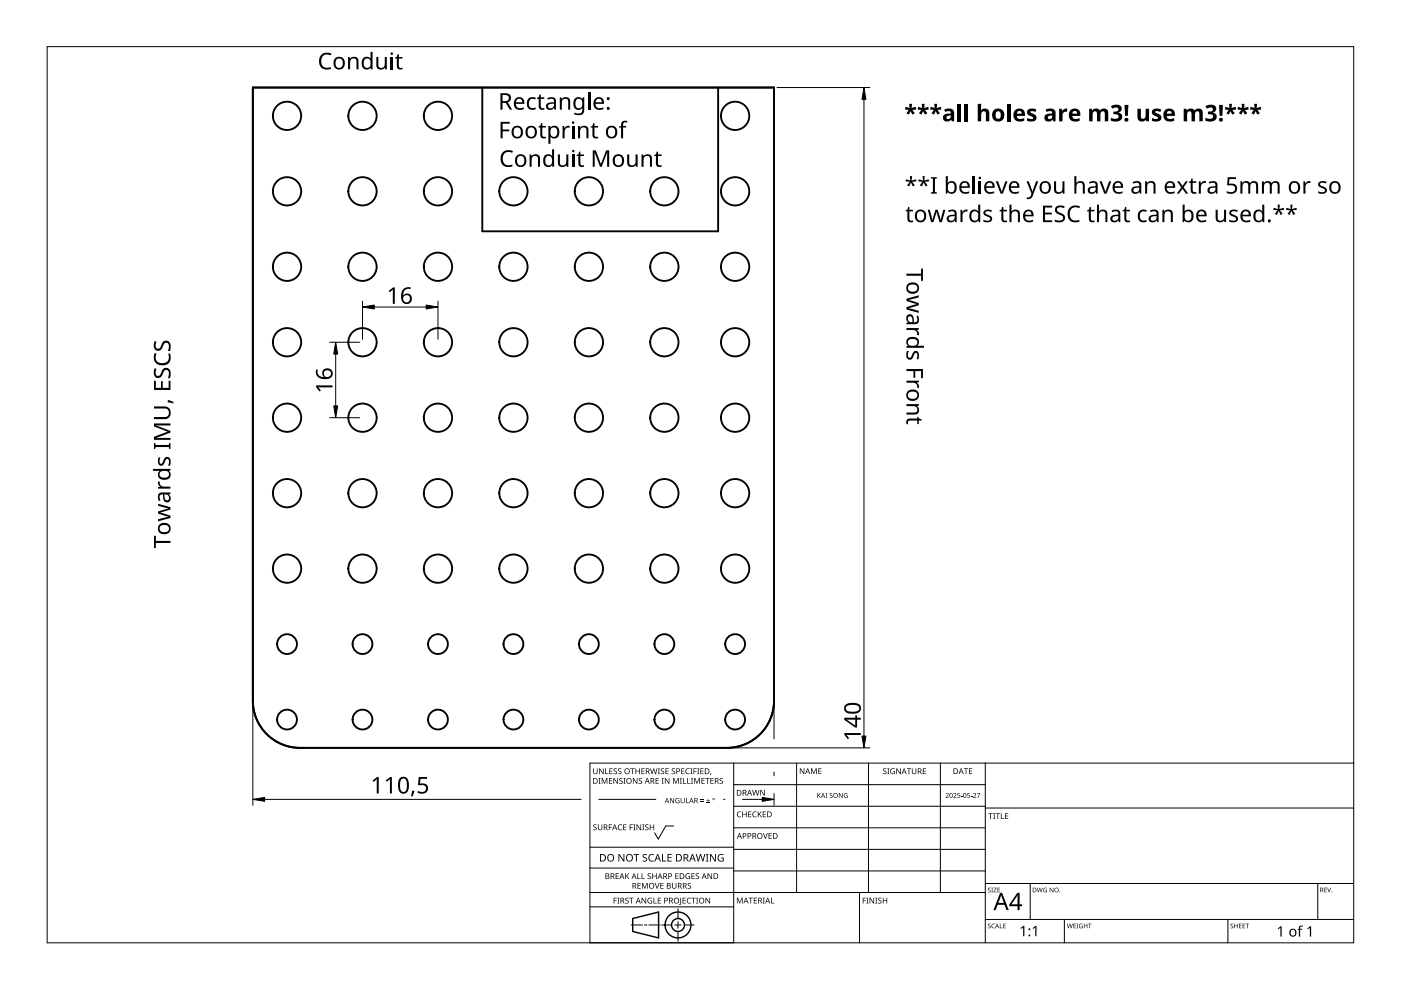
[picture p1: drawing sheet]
<svg xmlns="http://www.w3.org/2000/svg" width="297mm" height="210mm" viewBox="0 0 297 210" stroke-linecap="round" stroke-linejoin="round" font-family="sans-serif">
<g fill="none" stroke="#000" stroke-width=".4">
<path d="M53.6 18.6h110.5v130a10 10 0 0 1-10 10h-90.5a10 10 0 0 1-10-10zM102.3 18.6v30.4h50v-30.4"/>
<circle cx="60.9" cy="24.6" r="3"/>
<circle cx="76.9" cy="24.6" r="3"/>
<circle cx="92.9" cy="24.6" r="3"/>
<circle cx="155.9" cy="24.6" r="3"/>
<circle cx="60.9" cy="56.6" r="3"/>
<circle cx="60.9" cy="40.6" r="3"/>
<circle cx="76.9" cy="56.6" r="3"/>
<circle cx="76.9" cy="40.6" r="3"/>
<circle cx="92.9" cy="56.6" r="3"/>
<circle cx="92.9" cy="40.6" r="3"/>
<circle cx="108.9" cy="56.6" r="3"/>
<circle cx="108.9" cy="40.6" r="3"/>
<circle cx="124.9" cy="56.6" r="3"/>
<circle cx="124.9" cy="40.6" r="3"/>
<circle cx="140.9" cy="56.6" r="3"/>
<circle cx="140.9" cy="40.6" r="3"/>
<circle cx="155.9" cy="56.6" r="3"/>
<circle cx="155.9" cy="40.6" r="3"/>
<circle cx="60.9" cy="72.6" r="3"/>
<circle cx="76.9" cy="72.6" r="3"/>
<circle cx="92.9" cy="72.6" r="3"/>
<circle cx="108.9" cy="72.6" r="3"/>
<circle cx="124.9" cy="72.6" r="3"/>
<circle cx="140.9" cy="72.6" r="3"/>
<circle cx="155.9" cy="72.6" r="3"/>
<circle cx="60.9" cy="88.6" r="3"/>
<circle cx="76.9" cy="88.6" r="3"/>
<circle cx="92.9" cy="88.6" r="3"/>
<circle cx="108.9" cy="88.6" r="3"/>
<circle cx="124.9" cy="88.6" r="3"/>
<circle cx="140.9" cy="88.6" r="3"/>
<circle cx="155.9" cy="88.6" r="3"/>
<circle cx="60.9" cy="104.6" r="3"/>
<circle cx="76.9" cy="104.6" r="3"/>
<circle cx="92.9" cy="104.6" r="3"/>
<circle cx="108.9" cy="104.6" r="3"/>
<circle cx="124.9" cy="104.6" r="3"/>
<circle cx="140.9" cy="104.6" r="3"/>
<circle cx="155.9" cy="104.6" r="3"/>
<circle cx="60.9" cy="136.6" r="2.1"/>
<circle cx="60.9" cy="120.6" r="3"/>
<circle cx="76.9" cy="136.6" r="2.1"/>
<circle cx="76.9" cy="120.6" r="3"/>
<circle cx="92.9" cy="136.6" r="2.1"/>
<circle cx="92.9" cy="120.6" r="3"/>
<circle cx="108.9" cy="136.6" r="2.1"/>
<circle cx="108.9" cy="120.6" r="3"/>
<circle cx="124.9" cy="136.6" r="2.1"/>
<circle cx="124.9" cy="120.6" r="3"/>
<circle cx="140.9" cy="136.6" r="2.1"/>
<circle cx="140.9" cy="120.6" r="3"/>
<circle cx="155.9" cy="136.6" r="2.1"/>
<circle cx="155.9" cy="120.6" r="3"/>
<circle cx="60.9" cy="152.6" r="2.1"/>
<circle cx="76.9" cy="152.6" r="2.1"/>
<circle cx="92.9" cy="152.6" r="2.1"/>
<circle cx="108.9" cy="152.6" r="2.1"/>
<circle cx="124.9" cy="152.6" r="2.1"/>
<circle cx="140.9" cy="152.6" r="2.1"/>
<circle cx="155.9" cy="152.6" r="2.1"/>
</g>
<path d="M10 9.9h277v190h-277z" fill="none" stroke="#000" stroke-width=".21"/>
<g fill="none" stroke="#000" stroke-width=".21">
<path d="M125.1 179.6h30.5M142.8 175.1h-1.6l-1.6 2.8-.8-1.3M155.6 161.8v38.1h-30.5v-38.1h161.9M155.6 166.4h53.3M155.6 170.9h53.3M155.6 175.5h53.3M168.9 161.8v27.4M184.1 161.8v27.4M199.4 161.8v27.4M208.9 161.8v38.1M208.9 171.3h78.1M125.1 192.3h30.5"/>
<path d="M125.1 189.2h83.8M125.1 184h30.5M133.8 196.1h2.4M136.6 196.1h.6M137.6 196.1h2.4M140.3 196.1h2.1M143.1 196.1h1.3M143.7 192.7v2M143.7 195.4v1.4M143.7 197.5v2M145.1 196.1h2.1M155.6 180.1h53.3"/>
<path d="M155.6 184.7h53.3M182.2 189.2v10.7M208.9 194.9h78.1M208.9 187.3h78.1M218.4 187.3v7.6M225.7 194.9v5M260.3 194.9v5M279.4 187.3v7.6"/>
</g>
<g fill="#000">
<path d="M125.8 174.9l.5-.1h.2l-.1 .2a.25 .25 0 0 0-.3-.1 .25 .25 0 0 0 0 .4 .4 .4 0 0 1 .4 .3 .4 .4 0 0 1-.2 .5 .4 .4 0 0 1-.5-.3v.1a.27 .27 0 0 0 .5 0 .27 .27 0 0 0-.1-.4l-.4-.2zM125.8 162.9h.1v.8a.32 .32 0 0 0 .3 .3 .32 .32 0 0 0 .3-.3v-.8h.2v.8a.47 .47 0 0 1-.5 .4 .47 .47 0 0 1-.4-.4zM126.9 165h.4l-.1 .1v1l.1 .1h-.4l.1-.1v-1zM126.8 174.8h.1v.8a.32 .32 0 0 0 .3 .3 .32 .32 0 0 0 .3-.3v-.8h.2v.8a.47 .47 0 0 1-.5 .4 .47 .47 0 0 1-.4-.4zM127 162.9h.2l.6 1v-1h.2v1.2h-.2l-.7-1 .1 1h-.2zM127.6 165h.2l.4 1 .4-1h.2v1.2h-.2v-1.1l-.4 1.1h-.1l-.4-1.1v1.1h-.1zM128.3 162.9h.2v1.1h.5v.1h-.7zM129.1 174.8h.7v.1h-.6v.5h.5v.1h-.5v.5h-.1zM129.1 165h.7v.1h-.5v.4h.5v.1h-.5v.4h.5v.2h-.7zM129.2 162.9h.7v.1h-.5v.4h.4v.2h-.4v.4h.5v.1h-.7zM130.1 163l.5-.1 .2 .1v.1a.25 .25 0 0 0-.4-.1 .25 .25 0 0 0 0 .4 .4 .4 0 0 1 .4 .3 .4 .4 0 0 1-.2 .5 .4 .4 0 0 1-.5-.3v.1a.27 .27 0 0 0 .5 0 .27 .27 0 0 0-.1-.4l-.4-.2zM130.1 165h.1l.7 1v-1h.1v1.2h-.2l-.6-1v1h-.1z"/>
<path d="M131.1 175l.5-.2 .3 .1-.1 .1a.49 .49 0 0 0-.7 .4 .49 .49 0 0 0 .8 .4 .57 .57 0 0 1-.8 0 .57 .57 0 0 1 0-.8zM131.1 163l.4-.1 .2 .1v.1a.25 .25 0 0 0-.4-.1 .25 .25 0 0 0 0 .4 .4 .4 0 0 1 .5 .3 .4 .4 0 0 1-.3 .5 .4 .4 0 0 1-.5-.3l.1 .1a.27 .27 0 0 0 .4 0 .27 .27 0 0 0-.1-.4l-.3-.2zM131.3 165.1l.5-.2 .2 .1v.1a.25 .25 0 0 0-.4-.1 .25 .25 0 0 0 0 .4 .4 .4 0 0 1 .4 .3 .4 .4 0 0 1-.2 .5 .4 .4 0 0 1-.5-.2h.1a.27 .27 0 0 0 .4 .1 .27 .27 0 0 0-.1-.4l-.4-.3zM132.2 165h.4l-.1 .1v1l.1 .1h-.4l.1-.1v-1zM132.1 174.8h.7v.1h-.5v.4h.5v.1h-.5v.5h.5v.1h-.7zM133.5 174.8h.7v.1h-.5v.5h.5v.1h-.5v.5h-.2zM133.6 162.9h.9v.1h-.3v1.1h-.2v-1.1h-.4zM134.3 174.8h.4l-.1 .1v1l.1 .1h-.4l.1-.1v-1zM134.2 165h.2l.6 1v-1h.2v1.2h-.2l-.7-1v1h-.1zM134.7 162.9h.2v.5h.6v-.5h.2v1.2h-.2v-.5h-.6v.5h-.2zM135 174.8h.1l.7 1v-1h.1v1.2h-.2l-.6-1v1h-.1zM135.5 165.1l.4-.2 .2 .1v.1a.25 .25 0 0 0-.4-.1 .25 .25 0 0 0 0 .4 .4 .4 0 0 1 .5 .3 .4 .4 0 0 1-.3 .5 .4 .4 0 0 1-.5-.2h.1a.27 .27 0 0 0 .4 .1 .27 .27 0 0 0-.1-.4l-.3-.3z"/>
<path d="M136.2 174.8h.4l-.1 .1v1l.1 .1h-.4l.1-.1v-1zM136 162.9h.7v.1h-.6v.4h.5v.2h-.5v.4h.6v.1h-.7zM136.8 174.9l.4-.1h.3l-.1 .2a.25 .25 0 0 0-.3-.1 .25 .25 0 0 0 0 .4 .4 .4 0 0 1 .4 .3 .4 .4 0 0 1-.3 .5 .4 .4 0 0 1-.4-.3v.1a.27 .27 0 0 0 .5 0 .27 .27 0 0 0-.1-.4l-.4-.2zM137.8 174.8h.1v.5h.6v-.5h.2v1.2h-.2v-.6h-.6v.6h-.1zM137.8 162.9h.2l.3 1 .2-1h.2l.3 1 .2-1h.2l-.3 1.2h-.2l-.3-1-.3 1h-.1zM139 165h.7v.1h-.5v.4h.4v.1h-.4v.4h.5v.2h-.7zM139.5 162.9h.4l-.1 .1v1l.1 .1h-.4l.1-.1v-1zM140.3 165h.4l-.1 .1v1l.1 .1h-.4l.1-.1v-1zM140.1 163l.5-.1 .2 .1v.1a.25 .25 0 0 0-.4-.1 .25 .25 0 0 0 0 .4 .4 .4 0 0 1 .4 .3 .4 .4 0 0 1-.2 .5 .4 .4 0 0 1-.5-.3l.1 .1a.27 .27 0 0 0 .4 0 .27 .27 0 0 0-.1-.4l-.4-.2zM141.1 162.9h.7v.1h-.6v.4h.5v.2h-.5v.4h.6v.1h-.7zM141 165h.1l.7 1v-1h.1v1.2h-.2l-.6-1v1h-.1zM142.1 169.2h.1l.6 .9v-.9h.1v1.1h-.1l-.6-.9v.9h-.1z"/>
<path d="M142.5 163l.4-.1 .2 .1v.1a.25 .25 0 0 0-.4-.1 .25 .25 0 0 0 0 .4 .4 .4 0 0 1 .4 .3 .4 .4 0 0 1-.2 .5 .4 .4 0 0 1-.5-.3l.1 .1a.27 .27 0 0 0 .4 0 .27 .27 0 0 0-.1-.4l-.4-.2zM142.7 165h.2l.4 1 .4-1h.2v1.2h-.1v-1.1l-.4 1.1h-.2l-.4-1.1v1.1h-.1zM143.3 169.3l.5-.1 .3 .1-.1 .1a.45 .45 0 0 0-.7 .3 .45 .45 0 0 0 .6 .5v-.4h-.2v-.1h.4v.6a.6 .6 0 0 1-.8-.2 .6 .6 0 0 1 0-.8zM144.1 165h.5l-.2 .1v1l.2 .1h-.5l.2-.1v-1zM144.8 165h.2v1h.5v.2h-.7zM144.4 162.9h.7v.1h-.5v.4h.5v.2h-.5v.4h.5v.1h-.7zM144.3 169.2h.2v.7a.28 .28 0 0 0 .2 .3 .28 .28 0 0 0 .3-.3v-.7h.2v.7a.42 .42 0 0 1-.5 .4 .42 .42 0 0 1-.4-.4zM145.4 169.2h.2v1h.5v.1h-.7zM145.7 165h.2v1h.5v.2h-.7zM145.5 163.1l.4-.2 .3 .1v.1a.49 .49 0 0 0-.7 .4 .49 .49 0 0 0 .7 .5 .57 .57 0 0 1-.8-.1 .57 .57 0 0 1 0-.8zM146.4 162.9h.4l-.1 .1v1l.1 .1h-.4l.1-.1v-1zM146.5 165h.4l-.1 .1v1l.1 .1h-.4l.1-.1v-1z"/>
<path d="M147 162.9h.7v.1h-.5v.5h.5v.1h-.5v.5h-.2zM147.2 165h.2l.4 1 .4-1h.2v1.2h-.2l.1-1.1-.5 1.1h-.1l-.4-1.1v1.1h-.1zM147.8 162.9h.5l-.2 .1v1l.2 .1h-.5l.2-.1v-1zM148.5 169.9h.7v.1h-.7zM148.5 169.5h.7v.2h-.7zM148.5 162.9h.7v.1h-.6v.4h.5v.2h-.5v.4h.6v.1h-.7zM148.7 165h.7v.1h-.5v.4h.5v.1h-.5v.4h.5v.2h-.7zM149.8 170.2h.7v.1h-.7zM149.5 165h.9v.1h-.3v1.1h-.2v-1.1h-.4zM150.1 169.4l.1 .3h.3l-.3 .1v.3l-.1-.3h-.3l.3-.1zM150.7 163.9h.1l-.2 .4zM150.6 165h.7v.1h-.5v.4h.5v.1h-.5v.4h.5v.2h-.7z"/>
<path d="M152.6 165.1l.4-.2 .3 .1-.1 .1a.25 .25 0 0 0-.4-.1 .25 .25 0 0 0 0 .4 .4 .4 0 0 1 .5 .3 .4 .4 0 0 1-.3 .5 .4 .4 0 0 1-.5-.2h.1a.27 .27 0 0 0 .5 .1 .27 .27 0 0 0-.1-.4l-.4-.3zM156.4 172.2l.4-.2 .4 .1-.1 .1a.49 .49 0 0 0-.7 .5 .49 .49 0 0 0 .7 .4 .57 .57 0 0 1-.8 0 .57 .57 0 0 1 0-.8zM157.4 172.1h.1v.5h.7v-.5h.1v1.2h-.1v-.6h-.7v.6h-.1zM158.6 172.1h.7v.1h-.5v.4h.5v.1h-.5v.4h.5v.2h-.7zM159.7 172.2l.4-.2 .3 .1v.1a.49 .49 0 0 0-.7 .5 .49 .49 0 0 0 .7 .4 .57 .57 0 0 1-.8 0 .57 .57 0 0 1 0-.8zM159.5 167.5h.1l.3 1 .3-1h.1l.3 1 .3-1h.1l-.3 1.2h-.2l-.3-1.1-.3 1.1h-.1zM160.7 172.1h.1v.6l.5-.6h.2l-.5 .5 .5 .7h-.1l-.5-.6-.1 .6h-.1zM161.8 176.6h.1l.4 1.1 .3-1.1h.2l-.5 1.2h-.1zM161.2 167.5h.2l.6 1v-1h.2v1.2h-.2l-.7-1v1h-.1zM161.7 172.1h.7v.1h-.5v.4h.5v.1h-.5v.4h.5v.2h-.7zM162.9 176.6h.7v.2h-.5v.3h.5v.2h-.5v.4h.5v.1h-.7zM169.6 162.9h.2l.6 1v-1h.1v1.2h-.1l-.7-1v1h-.1z"/>
<path d="M172 162.9h.2l.4 1 .3-1h.3v1.2h-.2v-1l-.4 1h-.1l-.4-1.1v1.1h-.1zM173.3 168.1h.1v.5l.6-.5-.4 .5 .5 .6-.6-.5-.1 .5h-.1zM173.5 162.9h.7v.1h-.5v.4h.4v.1h-.4v.5h.5v.1h-.7zM175 168.1h.4l-.1 .1 .1 1h-.4l.1-.1zM176 168.2l.4-.1 .1 .2a.25 .25 0 0 0-.4-.1 .25 .25 0 0 0 0 .4 .25 .25 0 0 0 .3 .1 .32 .32 0 0 1 0 .5 .32 .32 0 0 1-.5-.2 .25 .25 0 0 0 .4 .1 .25 .25 0 0 0 0-.3 .35 .35 0 0 1-.3-.2 .35 .35 0 0 1 0-.4zM177.9 168.1h.1l.6 .9-.1-.9h.2v1.1h-.2l-.5-.9v.9h-.1zM179 168.3l.4-.2 .3 .1-.1 .1a.42 .42 0 0 0-.6 .4 .42 .42 0 0 0 .6 .3v-.3l-.2-.1h.3v.5a.56 .56 0 0 1-.7-.1 .56 .56 0 0 1 0-.7zM187.3 163l.4-.1 .2 .1v.1a.25 .25 0 0 0-.4-.1 .25 .25 0 0 0 0 .4 .4 .4 0 0 1 .5 .3 .4 .4 0 0 1-.3 .5 .4 .4 0 0 1-.5-.3l.1 .1a.27 .27 0 0 0 .4 0 .27 .27 0 0 0-.1-.4l-.3-.2zM188.1 162.9h.5l-.2 .1v1l.2 .1h-.5l.2-.1v-1zM188.9 163.1l.5-.2 .3 .1v.1a.5 .5 0 0 0-.8 .4 .5 .5 0 0 0 .7 .5v-.4h-.3v-.1h.4v.6a.66 .66 0 0 1-.8-.1 .66 .66 0 0 1 0-.9zM190 162.9h.2l.7 1-.1-1h.2v1.2h-.2l-.6-1v1h-.2zM192.3 162.9h.9v.1h-.4v1.1h-.2v-1.1h-.3z"/>
<path d="M193.3 162.9h.2v.8a.32 .32 0 0 0 .3 .3 .32 .32 0 0 0 .3-.3v-.8h.2v.8a.47 .47 0 0 1-.5 .4 .47 .47 0 0 1-.5-.4zM195.7 162.9h.6v.1h-.5v.4h.5v.2h-.5v.4h.5v.1h-.6zM200.5 168.3a.37 .37 0 0 1 .6 0 .37 .37 0 0 1-.2 .5l-.3 .3h.6v.1h-.7l.3-.4a.27 .27 0 0 0 .2-.4 .27 .27 0 0 0-.4-.1zM202.1 168.3a.37 .37 0 0 1 .6 0 .37 .37 0 0 1-.2 .5l-.2 .3h.5v.1h-.7l.3-.4a.27 .27 0 0 0 .3-.4 .27 .27 0 0 0-.5-.1zM203 168.1h.5v.2h-.4v.3a.34 .34 0 0 1 .5 .1 .34 .34 0 0 1-.2 .5 .34 .34 0 0 1-.4-.2 .29 .29 0 0 0 .4 .1 .29 .29 0 0 0 0-.5 .29 .29 0 0 0-.4 0zM203.7 168.7h.4v.1h-.4zM204.3 162.9h1v.1h-.4v1.1h-.2v-1.1h-.4zM205.1 168.1h.5v.2h-.4v.3a.34 .34 0 0 1 .5 .1 .34 .34 0 0 1-.2 .5 .34 .34 0 0 1-.4-.2 .29 .29 0 0 0 .4 .1 .29 .29 0 0 0 0-.5 .29 .29 0 0 0-.4 0zM205.8 168.7h.4v.1h-.4zM205.4 162.9h.7v.1h-.5v.4h.5v.1h-.5v.5h.5v.1h-.7zM206.3 168.3a.37 .37 0 0 1 .6 0 .37 .37 0 0 1-.2 .5l-.2 .3h.5v.1h-.7l.3-.4a.27 .27 0 0 0 .3-.4 .27 .27 0 0 0-.5-.1zM207.1 168.1h.7l-.4 1.1h-.1l.4-.9h-.6z"/>
<path d="M209.6 172.4h.9v.2h-.4v1h-.1v-1h-.4zM210.6 172.4h.4l-.1 .1v1l.1 .1h-.4l.1-.1v-1zM211.1 172.4h.9v.2h-.4v1h-.1v-1h-.4zM212.2 172.4h.2v1.1h.5v.1h-.7zM213.1 172.4h.7v.2h-.6v.3h.5v.2h-.5v.4h.6v.1h-.7zM130.1 190.3h.7v.2h-.5v.4h.4v.1h-.4v.6h-.2zM130.5 185.2h.7v.1h-.5v.4h.5v.1h-.5v.4h.5v.2h-.7zM130.9 190.3h.4l-.1 .2v.9l.1 .2h-.4l.1-.2v-.9zM131.1 181.1h.3l.8 1.3v-1.3h.2v1.6h-.3l-.8-1.4v1.4h-.2zM132.6 190.5l.4-.2 .3 .1-.1 .1a.25 .25 0 0 0-.4-.1 .25 .25 0 0 0 0 .4 .4 .4 0 0 1 .5 .3 .4 .4 0 0 1-.3 .5 .4 .4 0 0 1-.5-.2h.1a.27 .27 0 0 0 .5 .1 .27 .27 0 0 0-.1-.5l-.4-.2zM132.6 185.2h.1v.6l.6-.6h.1l-.5 .5 .5 .7h-.1l-.5-.6-.1 .6h-.1zM133.4 190.3h.9v.2h-.4v1.1h-.1v-1.1h-.4z"/>
<path d="M134.3 181.1h1.2v.2h-.5v1.4h-.2v-1.4h-.5zM135.1 185.2h.2v1h.5v.2h-.7zM135.2 187.2h.6v.1h-.5v.4h.5v.2h-.5v.4h.5v.1h-.6zM136 185.2h.2v1h.5v.2h-.7zM136.1 187.2h.2l.4 1 .4-1h.2v1.2h-.1v-1l-.4 1h-.2l-.4-1 .1 1h-.2zM136 190.3h.2l.7 1.1-.1-1.1h.2v1.3h-.2l-.6-1v1h-.2zM136.3 181.2l.3-.1h.6l-.2 .2a.33 .33 0 0 0-.5 .1 .33 .33 0 0 0 .4 .4 .49 .49 0 0 1 .3 .7 .49 .49 0 0 1-.8 .2l-.2-.1v-.2l.3 .1a.35 .35 0 0 0 .5-.2 .35 .35 0 0 0-.4-.4l-.3-.3zM137.4 190.5l.6-.2 .3 .1-.1 .1a.5 .5 0 0 0-.8 .4 .5 .5 0 0 0 .7 .5v-.3h-.3v-.2h.5v.6a.66 .66 0 0 1-.9-.1 .66 .66 0 0 1 0-.9zM137.4 185.3l.4-.2 .2 .1v.1a.25 .25 0 0 0-.4-.1 .25 .25 0 0 0 0 .4 .4 .4 0 0 1 .4 .3 .4 .4 0 0 1-.2 .5 .4 .4 0 0 1-.5-.2h.1a.27 .27 0 0 0 .4 .1 .27 .27 0 0 0-.1-.4l-.4-.3zM137.7 181.3l.5-.2h.5l-.1 .2a.63 .63 0 0 0-.9 .6 .63 .63 0 0 0 .9 .5v.2a.83 .83 0 0 1-1-.3 .83 .83 0 0 1 .1-1zM138.6 190.3h.1v1.1h.5v.2h-.6zM138.8 187.2h.2l.3 1.1 .4-1.1h.1l-.4 1.2h-.2z"/>
<path d="M138.3 185.2h.2v.5h.6v-.5h.1v1.2h-.1v-.6h-.6v.6h-.2zM139.5 190.3h.6v.2h-.5v.4h.5v.1h-.5v.4h.5v.2h-.6zM140.4 181.1h.2v1.4h.6v.2h-.8zM140 187.2h.7v.1h-.5v.4h.4v.2h-.4v.4h.5v.1h-.7zM141.5 181.1h.9v.2h-.7v.4h.7v.2h-.7v.6h.7v.2h-.9zM142.5 187.2h.1v.8a.32 .32 0 0 0 .4 .3 .32 .32 0 0 0 .3-.3v-.8h.1v.8a.47 .47 0 0 1-.5 .4 .47 .47 0 0 1-.4-.4zM143.2 185.2h.7v.1h-.6v.4h.5v.1h-.5v.4h.6v.2h-.7zM144.2 190.3h.2v1.3l-.1 .2-.3 .1v-.2l.2-.1zM144.7 190.3h.7v.2h-.5v.4h.5v.1h-.5v.4h.5v.2h-.7zM145.5 185.3l.4-.2 .4 .1-.1 .1a.5 .5 0 0 0-.7 .4 .5 .5 0 0 0 .7 .5v-.3h-.3v-.2h.4v.6a.66 .66 0 0 1-.9-.1 .66 .66 0 0 1 .1-.9zM145.8 190.5l.4-.2 .3 .1v.1a.49 .49 0 0 0-.7 .5 .49 .49 0 0 0 .7 .4 .57 .57 0 0 1-.8 0 .57 .57 0 0 1 0-.8zM145.9 187.3l.4-.1 .2 .1v.1a.25 .25 0 0 0-.4-.1 .25 .25 0 0 0 0 .4 .4 .4 0 0 1 .4 .3 .4 .4 0 0 1-.2 .5 .4 .4 0 0 1-.5-.3l.1 .1a.27 .27 0 0 0 .4 0 .27 .27 0 0 0-.1-.4l-.4-.2z"/>
<path d="M146.6 190.3h.9v.2h-.4v1.1h-.1v-1.1h-.4zM146.6 185.2h.7v.1h-.5v.4h.5v.1h-.5v.4h.5v.2h-.7zM147.6 190.3h.4l-.1 .2v.9l.1 .2h-.4l.1-.2v-.9zM147.5 185.3l.5-.2 .2 .1v.1a.25 .25 0 0 0-.4-.1 .25 .25 0 0 0 0 .4 .4 .4 0 0 1 .4 .3 .4 .4 0 0 1-.2 .5 .4 .4 0 0 1-.5-.2h.1a.27 .27 0 0 0 .4 .1 .27 .27 0 0 0-.1-.4l-.4-.3zM147.5 181.1h.2l.4 1.3 .3-1.3h.2l.4 1.3 .3-1.3h.2l-.4 1.6h-.2l-.4-1.4-.3 1.4h-.2zM149.7 181.1h.5l-.2 .1v1.3l.2 .2h-.5l.1-.2v-1.3zM149.6 190.3h.2l.6 1.1v-1.1h.2v1.3h-.2l-.7-1v1h-.1zM150 185.2h.2l.6 1v-1h.2v1.2h-.2l-.7-1 .1 1h-.2zM150.5 181.1h.3l.8 1.3v-1.3h.2v1.6h-.3l-.8-1.4v1.4h-.2zM152.3 181.3l.8-.2h.3l-.1 .2a.65 .65 0 0 0-1 .5 .65 .65 0 0 0 .9 .7v-.5h-.3v-.2h.5v.8a.86 .86 0 0 1-1.1-.2 .86 .86 0 0 1 0-1.1zM156.2 190.3h.3l.3 1 .4-1h.3v1.2h-.2v-1l-.4 1h-.1l-.4-1v1h-.2zM158.7 190.3h.9v.2h-.3v1h-.2v-1h-.4z"/>
<path d="M159.8 190.3h.7v.2h-.5v.3h.5v.2h-.5v.4h.5v.1h-.7zM161.7 190.3h.5l-.2 .2v.9l.2 .1h-.5l.2-.1v-.9zM163.5 190.3h.1v1.1h.6v.1h-.7zM182.9 190.3h.7v.2h-.5v.4h.5v.1h-.5v.6h-.2zM183.7 190.3h.4l-.1 .2v.9l.1 .2h-.4l.1-.2v-.9zM184.4 190.3h.1l.7 1v-1h.1v1.3h-.1l-.7-1v1h-.1zM185.6 190.3h.4l-.1 .2v.9l.1 .2h-.4l.1-.2v-.9zM186.2 190.5l.5-.2 .2 .1v.1a.25 .25 0 0 0-.4-.1 .25 .25 0 0 0 0 .4 .4 .4 0 0 1 .4 .3 .4 .4 0 0 1-.2 .5 .4 .4 0 0 1-.5-.2 .27 .27 0 0 0 .5 .1 .27 .27 0 0 0-.1-.5l-.4-.2zM187.2 190.3h.1v.6h.6v-.6h.2v1.3h-.2v-.6h-.6v.6h-.1zM209.5 188.3l.3-.1 .2 .2a.24 .24 0 0 0-.3-.1 .24 .24 0 0 0-.1 .3 .24 .24 0 0 0 .3 .1 .31 .31 0 0 1 0 .5 .31 .31 0 0 1-.5-.2 .23 .23 0 0 0 .4 .2 .23 .23 0 0 0 0-.4l-.3-.2zM209.5 195.9l.3-.1 .2 .2a.24 .24 0 0 0-.3-.1 .24 .24 0 0 0-.1 .3 .24 .24 0 0 0 .3 .1 .31 .31 0 0 1 0 .5 .31 .31 0 0 1-.5-.1 .23 .23 0 0 0 .4 .1 .23 .23 0 0 0 0-.4l-.3-.2zM210.2 188.2h.3l-.1 .1 .1 .9h-.3l.1-.1z"/>
<path d="M210.3 196l.4-.2 .2 .1v.1a.39 .39 0 0 0-.6 .3 .39 .39 0 0 0 .6 .4 .46 .46 0 0 1-.7-.1 .46 .46 0 0 1 .1-.6zM210.7 188.2h.6l-.5 .9h.5v.1h-.7l.5-.9h-.4zM212 195.8h.1v.9l.4 .1h-.5zM211.5 188.2h.5l-.4 .1v.3h.4l-.4 .1v.4l.4 .1h-.5zM212.7 195.8h.5l-.4 .1v.3h.4l-.4 .2v.3l.4 .1h-.5zM216.4 196.8l.6-.5h.2v2.2h-.3v-1.9l-.4 .4zM218.9 196.8l.6-.5h.3v2.2h-.3v-1.9l-.4 .4zM219.8 188.2h.2l.2 .8 .2-.8h.1l.2 .8 .2-.8h.2l-.3 1h-.1l-.2-.8-.3 .8h-.1zM221.3 188.3h.7h-.1a.4 .4 0 0 0-.6 .4 .4 .4 0 0 0 .6 .4v-.3l-.3-.1h.4v.5a.53 .53 0 0 1-.7-.2 .53 .53 0 0 1 0-.7zM222.6 188.2h.1l.5 .8v-.8h.1v1h-.1l-.5-.8v.8h-.1zM226.2 195.8h.1l.2 .9 .3-.9h.1l.2 .9 .2-.9h.1l-.2 1h-.1l-.3-.8-.2 .8h-.1zM227.6 195.8h.5l-.4 .1v.3h.4l-.4 .2v.3l.4 .1h-.5z"/>
<path d="M228.3 195.8h.3l-.1 .1 .1 .9h-.3l.1-.1zM228.9 196l.7-.1-.2 .1a.4 .4 0 0 0-.5 .3 .4 .4 0 0 0 .5 .4v-.3l-.2-.1h.4v.5a.53 .53 0 0 1-.7-.1 .53 .53 0 0 1 0-.7zM229.8 195.8h.1v.4h.5v-.4h.1v1h-.1v-.4h-.5v.4h-.1zM230.7 195.8h.7l-.3 .1v.9h-.1v-.9zM260.9 195.9l.4-.1 .1 .2a.24 .24 0 0 0-.3-.1 .24 .24 0 0 0-.1 .3 .24 .24 0 0 0 .4 .1 .31 .31 0 0 1-.1 .5 .31 .31 0 0 1-.4-.1 .23 .23 0 0 0 .3 .1 .23 .23 0 0 0 .1-.4l-.4-.2zM261.7 195.8h.1v.4h.5v-.4h.1v1h-.1v-.4h-.5v.4h-.1zM262.7 195.8h.5l-.4 .1v.3h.4l-.4 .2v.3l.4 .1h-.5zM263.5 195.8h.5l-.4 .1v.3h.4l-.4 .2v.3l.4 .1h-.5zM264.1 195.8h.7l-.3 .1v.9h-.1v-.9zM270.9 196.9l.6-.5h.2v2.2h-.2v-1.9l-.4 .3zM275.5 196.4l.7-.1v.2h-.4l-.1 .2-.1 .2h.5v.2h-.5v1.5h-.2v-1.5h-.3l.3-.2zM277.2 196.9l.6-.5h.2v2.2h-.3v-1.9l-.4 .3z"/>
<path d="M280.8 188.2h.5l-.4 .1v.3h.4l-.4 .1v.4l.4 .1h-.5zM281.4 188.2h.1l.3 .8 .3-.8h.1l-.3 1h-.2z"/>
<path d="M125.7 165h.4a.61 .61 0 0 1 .6 .6 .61 .61 0 0 1-.6 .6h-.4zM125.9 165.1v.9h.2a.48 .48 0 0 0 .5-.4 .48 .48 0 0 0-.5-.5z"/>
<path d="M128 174.8h.3a.35 .35 0 0 1 .5 .2 .35 .35 0 0 1-.3 .5l.4 .5h-.2l-.3-.5h-.2v.5h-.2zM128.2 174.9v.5h.1a.23 .23 0 0 0 .3-.2 .23 .23 0 0 0-.3-.3z"/>
<path d="M130.3 174.8h.1l.5 1.2h-.2l-.1-.4h-.5l-.2 .4h-.1zM130.3 175l-.2 .5h.4z"/>
<path d="M132.3 163.5a.61 .61 0 0 1 1.2 0 .61 .61 0 0 1-1.2 0zM132.6 163.5a.45 .45 0 0 0 .8 0 .45 .45 0 0 0-.8 0z"/>
<path d="M132.7 165.6a.61 .61 0 0 1 1.2 0 .61 .61 0 0 1-1.2 0zM133 165.6a.45 .45 0 0 0 .9 0 .45 .45 0 0 0-.9 0z"/>
<path d="M136.9 162.9h.4a.35 .35 0 0 1 .4 .3 .35 .35 0 0 1-.2 .4l.3 .5h-.2l-.3-.5h-.2v.5h-.2zM137.1 163v.5h.2a.23 .23 0 0 0 .3-.2 .23 .23 0 0 0-.3-.3z"/>
<path d="M137.2 165h.1l.5 1.2h-.2l-.1-.4h-.5l-.2 .4h-.1zM137.2 165.1l-.2 .6h.4z"/>
<path d="M137.9 165h.4a.35 .35 0 0 1 .4 .2 .35 .35 0 0 1-.2 .4l.3 .6h-.2l-.3-.5h-.2v.5h-.2zM138.1 165.1v.4h.2a.23 .23 0 0 0 .3-.2 .23 .23 0 0 0-.3-.2z"/>
<path d="M141.4 169.2h.1l.4 1.1h-.1l-.2-.3h-.4l-.1 .3h-.2zM141.4 169.3l-.2 .5h.4z"/>
<path d="M143.4 162.9h.3a.41 .41 0 0 1 .5 .5 .41 .41 0 0 1-.6 .3v.4h-.2zM143.6 163v.5a.29 .29 0 0 0 .4-.2 .29 .29 0 0 0-.4-.3z"/>
<path d="M146.5 169.2h.2l.4 1.1h-.2l-.1-.3h-.4l-.2 .3h-.1zM146.6 169.3l-.2 .5h.4z"/>
<path d="M147.2 169.2h.3a.31 .31 0 0 1 .4 .2 .31 .31 0 0 1-.2 .4l.3 .5h-.2l-.2-.5h-.2v.5h-.2zM147.4 169.3v.4h.1a.21 .21 0 0 0 .3-.2 .21 .21 0 0 0-.3-.2z"/>
<path d="M149.4 162.9h.4a.61 .61 0 0 1 .6 .6 .61 .61 0 0 1-.6 .6h-.4zM149.6 163v1h.2a.48 .48 0 0 0 .4-.5 .48 .48 0 0 0-.4-.5z"/>
<path d="M151.1 169.4a.24 .24 0 0 1 .4 0 .24 .24 0 0 1-.4 0zM151.2 169.4a.14 .14 0 0 0 .2 0 .14 .14 0 0 0-.2 0z"/>
<path d="M151.6 165h.3a.35 .35 0 0 1 .4 .2 .35 .35 0 0 1-.2 .4l.3 .6h-.2l-.2-.5h-.3v.5h-.1zM151.7 165.1v.4h.2a.23 .23 0 0 0 .3-.2 .23 .23 0 0 0-.3-.2z"/>
<path d="M156.7 176.6h.1l.5 1.2h-.1l-.2-.3h-.5l-.1 .3h-.2zM156.8 176.8l-.2 .5h.4z"/>
<path d="M156.2 167.5h.4a.61 .61 0 0 1 .6 .6 .61 .61 0 0 1-.6 .6h-.4zM156.4 167.6v1h.1a.48 .48 0 0 0 .5-.5 .48 .48 0 0 0-.4-.5z"/>
<path d="M157.5 167.5h.3a.35 .35 0 0 1 .4 .2 .35 .35 0 0 1-.2 .4l.3 .6h-.1l-.3-.5h-.3v.5h-.1zM157.6 167.6v.5h.2a.23 .23 0 0 0 .3-.3 .23 .23 0 0 0-.3-.2z"/>
<path d="M157.5 176.6h.3a.41 .41 0 0 1 .5 .5 .41 .41 0 0 1-.7 .3v.4h-.1zM157.6 176.8v.4a.29 .29 0 0 0 .5-.2 .29 .29 0 0 0-.5-.2z"/>
<path d="M158.5 176.6h.3a.41 .41 0 0 1 .5 .5 .41 .41 0 0 1-.6 .3v.4h-.2zM158.7 176.8v.4a.29 .29 0 0 0 .4-.2 .29 .29 0 0 0-.4-.2z"/>
<path d="M158.8 167.5h.2l.5 1.2h-.2l-.2-.4h-.4l-.2 .4h-.1zM158.9 167.6l-.2 .6h.4z"/>
<path d="M159.5 176.6h.4a.35 .35 0 0 1 .4 .3 .35 .35 0 0 1-.2 .4l.3 .5h-.2l-.3-.5h-.2v.5h-.2zM159.7 176.8v.4h.2a.23 .23 0 0 0 .3-.2 .23 .23 0 0 0-.3-.2z"/>
<path d="M160.4 177.2a.65 .65 0 0 1 1.3 0 .65 .65 0 0 1-1.3 0zM160.7 177.2a.45 .45 0 0 0 .9 0 .45 .45 0 0 0-.9 0z"/>
<path d="M162.7 172.1h.3a.61 .61 0 0 1 .6 .6 .61 .61 0 0 1-.6 .6h-.3zM162.8 172.2v.9h.2a.48 .48 0 0 0 .5-.4 .48 .48 0 0 0-.5-.5z"/>
<path d="M163.9 176.6h.4a.61 .61 0 0 1 .6 .7 .61 .61 0 0 1-.7 .5h-.3zM164 176.8v.9h.2a.48 .48 0 0 0 .5-.4 .48 .48 0 0 0-.5-.5z"/>
<path d="M171.2 162.9h.1l.5 1.2h-.2l-.1-.4h-.5l-.1 .4h-.2zM171.2 163.1l-.1 .5h.3z"/>
<path d="M174.5 168.1l.5 1.1-.3-.3h-.4l-.2 .3zM174.5 168.3l-.2 .4h.4z"/>
<path d="M176.6 168.7a.51 .51 0 0 1 1 0 .51 .51 0 0 1-1 0zM176.8 168.7a.4 .4 0 0 0 .8 0 .4 .4 0 0 0-.8 0z"/>
<path d="M191.6 162.9h.2l.4 1.2h-.1l-.2-.4h-.4l-.2 .4h-.1zM191.7 163.1l-.2 .5h.4z"/>
<path d="M194.6 162.9h.3a.35 .35 0 0 1 .5 .2 .35 .35 0 0 1-.3 .5l.4 .5h-.2l-.3-.5h-.3v.5h-.1zM194.7 163v.5h.2a.23 .23 0 0 0 .3-.2 .23 .23 0 0 0-.3-.3z"/>
<path d="M201.4 168.2l.4-.1 .1 .3 .1 .5-.2 .3-.3-.1-.2-.2zM201.5 168.3v.1a.37 .37 0 0 0-.1 .4 .37 .37 0 0 0 .4 .2 .4 .4 0 0 0 .1-.5 .4 .4 0 0 0-.4-.2z"/>
<path d="M202.2 162.9h.3a.61 .61 0 0 1 .6 .6 .61 .61 0 0 1-.6 .6h-.3zM202.3 163v1h.2a.48 .48 0 0 0 .5-.5 .48 .48 0 0 0-.5-.5z"/>
<path d="M203.7 162.9h.2l.4 1.2h-.1l-.2-.4h-.5l-.1 .4h-.2zM203.8 163.1l-.2 .5h.4z"/>
<path d="M204.3 168.2l.4-.1 .2 .3v.5l-.2 .3-.3-.1-.1-.2zM204.4 168.3v.1a.37 .37 0 0 0-.1 .4 .37 .37 0 0 0 .4 .2 .4 .4 0 0 0 .1-.5 .4 .4 0 0 0-.4-.2z"/>
<path d="M128.4 185.2h.3a.31 .31 0 0 1 .4 .1 .31 .31 0 0 1-.2 .4 .33 .33 0 0 1 .3 .4 .33 .33 0 0 1-.4 .3h-.4zM128.5 185.8v.4h.3a.23 .23 0 0 0 .2-.2 .23 .23 0 0 0-.3-.2zM128.5 185.3v.4h.2a.21 .21 0 0 0 .3-.2 .21 .21 0 0 0-.3-.2z"/>
<path d="M127.2 181.1h.5a.79 .79 0 0 1 .8 .8 .79 .79 0 0 1-.9 .8h-.4zM127.4 181.2v1.3h.2a.62 .62 0 0 0 .7-.6 .62 .62 0 0 0-.6-.7z"/>
<path d="M129.5 185.2h.3a.35 .35 0 0 1 .4 .2 .35 .35 0 0 1-.2 .4l.3 .6h-.1l-.3-.5h-.3v.5h-.1zM129.6 185.3v.4h.2a.23 .23 0 0 0 .3-.2 .23 .23 0 0 0-.3-.2z"/>
<path d="M128.9 181.3a.77 .77 0 0 1 1.2 .1 .77 .77 0 0 1-.2 1.1 .77 .77 0 0 1-1.1-.3v-.5zM129.1 181.4a.63 .63 0 0 0-.2 .8 .63 .63 0 0 0 .9 .2l.1-.1a.61 .61 0 0 0 0-.8 .61 .61 0 0 0-.8-.1z"/>
<path d="M131.6 190.3h.3a.35 .35 0 0 1 .4 .3 .35 .35 0 0 1-.2 .4l.3 .6h-.1l-.3-.5h-.3v.5h-.1zM131.7 190.5v.4h.2a.23 .23 0 0 0 .3-.2 .23 .23 0 0 0-.3-.2z"/>
<path d="M131.8 185.2h.1l.5 1.2h-.2l-.1-.4h-.5l-.1 .4h-.2zM131.8 185.3l-.1 .6h.3z"/>
<path d="M132.9 181.3a.77 .77 0 0 1 1.1 0 .77 .77 0 0 1-.1 1.2 .77 .77 0 0 1-1.1-.3l-.1-.5zM133.1 181.4a.63 .63 0 0 0-.2 .8 .63 .63 0 0 0 .9 .2l.1-.1a.61 .61 0 0 0 0-.8 .61 .61 0 0 0-.8-.1z"/>
<path d="M134.1 187.2h.3a.35 .35 0 0 1 .5 .2 .35 .35 0 0 1-.3 .5l.4 .5h-.2l-.3-.5h-.2v.5h-.2zM134.3 187.3v.5h.1a.23 .23 0 0 0 .3-.2 .23 .23 0 0 0-.3-.3z"/>
<path d="M134.4 185.2h.1l.5 1.2h-.2l-.1-.4h-.5l-.2 .4h-.1zM134.4 185.3l-.2 .6h.4z"/>
<path d="M135.3 190.3h.1l.5 1.3h-.2l-.1-.4h-.5l-.2 .4h-.1zM135.3 190.5l-.2 .5h.4z"/>
<path d="M137.5 187.8a.61 .61 0 0 1 1.2 0 .61 .61 0 0 1-1.2 0zM137.8 187.8a.45 .45 0 0 0 .8 0 .45 .45 0 0 0-.8 0z"/>
<path d="M139.3 181.1h.2l.6 1.6h-.2l-.2-.5h-.6l-.2 .5h-.2zM139.4 181.3l-.2 .7h.5z"/>
<path d="M139.9 185.2h.1l.5 1.2h-.2l-.1-.4h-.5l-.1 .4h-.2zM139.9 185.3l-.2 .6h.4z"/>
<path d="M140.6 185.2h.4a.35 .35 0 0 1 .4 .2 .35 .35 0 0 1-.2 .4l.3 .6h-.2l-.3-.5h-.2v.5h-.2zM140.8 185.3v.4h.2a.23 .23 0 0 0 .3-.2 .23 .23 0 0 0-.3-.2z"/>
<path d="M141.4 187.2h.3a.31 .31 0 0 1 .5 .2 .31 .31 0 0 1-.2 .4 .33 .33 0 0 1 .2 .4 .33 .33 0 0 1-.4 .2h-.4zM141.5 187.9v.4h.3a.23 .23 0 0 0 .3-.2 .23 .23 0 0 0-.3-.2zM141.5 187.3v.4h.3a.21 .21 0 0 0 .2-.2 .21 .21 0 0 0-.3-.2z"/>
<path d="M140.8 190.3h.4a.41 .41 0 0 1 .4 .5 .41 .41 0 0 1-.6 .3v.5h-.2zM141 190.5v.5a.29 .29 0 0 0 .5-.3 .29 .29 0 0 0-.5-.2z"/>
<path d="M141.9 190.3h.3a.35 .35 0 0 1 .4 .3 .35 .35 0 0 1-.2 .4l.3 .6h-.1l-.3-.5h-.3v.5h-.1zM142 190.5v.4h.2a.23 .23 0 0 0 .3-.2 .23 .23 0 0 0-.3-.2z"/>
<path d="M141.7 185.2h.3a.41 .41 0 0 1 .5 .5 .41 .41 0 0 1-.6 .2v.5h-.2zM141.9 185.3v.5a.29 .29 0 0 0 .4-.3 .29 .29 0 0 0-.4-.2z"/>
<path d="M143.7 187.2h.4a.35 .35 0 0 1 .4 .2 .35 .35 0 0 1-.2 .5l.3 .5h-.2l-.3-.5h-.2v.5h-.2zM143.9 187.3v.5h.2a.23 .23 0 0 0 .3-.2 .23 .23 0 0 0-.3-.3z"/>
<path d="M142.8 191a.61 .61 0 0 1 1.2 0 .61 .61 0 0 1-1.2 0zM143 191a.45 .45 0 0 0 .9 0 .45 .45 0 0 0-.9 0z"/>
<path d="M143.3 181.1h.5a.79 .79 0 0 1 .8 .8 .79 .79 0 0 1-.8 .8h-.5zM143.5 181.2v1.3h.2a.62 .62 0 0 0 .7-.6 .62 .62 0 0 0-.6-.7z"/>
<path d="M144.8 187.2h.3a.35 .35 0 0 1 .5 .2 .35 .35 0 0 1-.3 .5l.4 .5h-.2l-.3-.5h-.3v.5h-.1zM144.9 187.3v.5h.2a.23 .23 0 0 0 .3-.2 .23 .23 0 0 0-.3-.3z"/>
<path d="M144.1 185.2h.4a.61 .61 0 0 1 .6 .6 .61 .61 0 0 1-.6 .6h-.4zM144.3 185.3v.9h.1a.48 .48 0 0 0 .5-.4 .48 .48 0 0 0-.4-.5z"/>
<path d="M144.9 181.1h.5a.45 .45 0 0 1 .5 .3 .45 .45 0 0 1-.3 .6l.5 .7h-.3l-.4-.7h-.3v.7h-.2zM145.1 181.3v.5h.3a.3 .3 0 0 0 .3-.3 .3 .3 0 0 0-.3-.2z"/>
<path d="M146.7 181.1h.2l.6 1.6h-.2l-.2-.5h-.6l-.2 .5h-.2zM146.8 181.3l-.2 .7h.5z"/>
<path d="M148.1 191a.61 .61 0 0 1 1.2 0 .61 .61 0 0 1-1.2 0zM148.4 191a.45 .45 0 0 0 .9 0 .45 .45 0 0 0-.9 0z"/>
<path d="M149.2 185.2h.2l.4 1.2h-.1l-.2-.4h-.4l-.2 .4h-.1zM149.3 185.3l-.2 .6h.4z"/>
<path d="M151.3 185.2h.4a.61 .61 0 0 1 .6 .6 .61 .61 0 0 1-.7 .6h-.3zM151.5 185.3v.9h.1a.48 .48 0 0 0 .5-.4 .48 .48 0 0 0-.4-.5z"/>
<path d="M158.1 190.3h.1l.5 1.2h-.2l-.1-.3h-.5l-.1 .3h-.2zM158.2 190.5l-.2 .5h.4z"/>
<path d="M160.8 190.3h.3a.35 .35 0 0 1 .4 .3 .35 .35 0 0 1-.2 .4l.3 .5h-.1l-.3-.5h-.3v.5h-.1zM160.9 190.5v.4h.2a.23 .23 0 0 0 .3-.2 .23 .23 0 0 0-.3-.2z"/>
<path d="M162.7 190.3h.1l.5 1.2h-.1l-.2-.3h-.5l-.1 .3h-.2zM162.8 190.5l-.2 .5h.4z"/>
<path d="M211.4 195.8l.5 1-.3-.3h-.4l-.2 .3zM211.4 196l-.1 .4h.3z"/>
<path d="M212 189.3h.5l1.4 3.7h-.5l-.4-1.2h-1.5l-.4 1.2h-.5zM212.2 189.8l-.5 1.6h1.1z"/>
<path d="M215.7 189.3h.5v2.4h.5v.4h-.5v.9h-.5v-.9h-1.7v-.3zM215.7 189.8l-1.3 1.9h1.3z"/>
<path d="M219 188.2h.3a.49 .49 0 0 1 .4 .5 .49 .49 0 0 1-.5 .5h-.2zM219.1 188.3v.8l.3-.1 .2-.2v-.3z"/>
<path d="M223.5 188.7a.49 .49 0 0 1 .9 0 .49 .49 0 0 1-.9 0zM223.7 188.7a.36 .36 0 0 0 .7 0 .36 .36 0 0 0-.7 0z"/>
<path d="M273.6 197.1a.82 .82 0 0 1 1.2 .1 .82 .82 0 0 1-.2 1.2 .82 .82 0 0 1-1.2-.4zM273.8 197.2a.6 .6 0 0 0-.2 .9 .6 .6 0 0 0 .9 .1l.1-.3a.53 .53 0 0 0-.1-.6 .53 .53 0 0 0-.7-.1z"/>
<path d="M279.9 188.2h.3a.28 .28 0 0 1 .3 .2 .28 .28 0 0 1-.1 .3l.2 .5-.4-.4h-.2v.4h-.1zM280 188.3v.4h.2a.19 .19 0 0 0 .2-.2 .19 .19 0 0 0-.2-.2z"/>
<circle cx="218.3" cy="198.3" r=".2"/>
<circle cx="218.3" cy="197" r=".2"/>
<circle cx="224.7" cy="189.1" r=".09"/>
<circle cx="282.4" cy="189.1" r=".09"/>
</g>
<g fill="none" stroke="#000" stroke-width=".3">
<path d="M134.1 194.7l5.5-1.3v5.5l-5.5-1.4z"/>
<circle cx="143.7" cy="196.1" r="1.37"/>
<circle cx="143.7" cy="196.1" r="2.74"/>
</g>
<g fill="#000">
<path d="M68.1 11.7a1.95 1.95 0 0 1 2.2-.3l-.2 .3a1.36 1.36 0 0 0-1.7 .2 1.36 1.36 0 0 0-.2 1.7 1.32 1.32 0 0 0 1.9 .6v.4a1.77 1.77 0 0 1-2-.3 1.77 1.77 0 0 1-.3-2.1zM73.8 12.1h.3l.1 .3a1 1 0 0 1 1.1-.3 1 1 0 0 1 .7 .9v1.7h-.4v-1.7a.7 .7 0 0 0-.9-.6 .7 .7 0 0 0-.5 .9v1.4h-.4zM79.8 12.1h.4v1.7a.7 .7 0 0 0 .9 .6 .7 .7 0 0 0 .5-1v-1.3h.4v2.6h-.3l-.1-.3a1.01 1.01 0 0 1-1.1 .3 1.01 1.01 0 0 1-.7-.9zM84.3 11.5h.3v.6h.7v.3h-.7v1.5l.2 .5 .5-.1v.4a.8 .8 0 0 1-1.2-.8v-1.5h-.3v-.2l.3-.2zM106.1 25.8h2v.4h-1.5v1.3h1.4v.3h-1.4v1.5h-.5zM106.6 32.3a1.95 1.95 0 0 1 2.2-.3l-.2 .4a1.36 1.36 0 0 0-1.7 .2 1.36 1.36 0 0 0-.2 1.6 1.32 1.32 0 0 0 1.9 .7v.4a1.77 1.77 0 0 1-2-.3 1.77 1.77 0 0 1-.4-2.1zM112.1 20.9l.5-.3h.7l.3 .1-.1 .4a.97 .97 0 0 0-1.4 .6 .97 .97 0 0 0 1 1.2l.5-.1v.4a1.31 1.31 0 0 1-1.6-.3 1.31 1.31 0 0 1-.2-1.5zM112.3 32.7h.3l.1 .4a1 1 0 0 1 1.1-.4 1 1 0 0 1 .7 1v1.7h-.4v-1.7a.7 .7 0 0 0-.9-.6 .7 .7 0 0 0-.5 .9v1.4h-.4zM114.4 20h.2v.6h.8v.4h-.8v1.5l.3 .4h.5v.3a.8 .8 0 0 1-1.2-.7v-1.5h-.4v-.2l.4-.2zM114.7 26.1h.3v.6h.7v.3h-.7v1.6l.2 .4h.6v.3a.8 .8 0 0 1-1.3-.7v-1.6h-.3v-.2l.4-.1zM118.3 32.7h.4v1.7a.7 .7 0 0 0 .9 .6 .7 .7 0 0 0 .5-.9v-1.4h.4v2.7h-.4v-.4a1.01 1.01 0 0 1-1.1 .4 1.01 1.01 0 0 1-.7-.9zM118.7 20.6h.3l.1 .4a1 1 0 0 1 1.1-.4 1 1 0 0 1 .7 .9v1.8h-.4v-1.7a.7 .7 0 0 0-.9-.6 .7 .7 0 0 0-.5 .9v1.4h-.4z"/>
<path d="M119.3 26.7h.3l.1 .5 .5-.5h.6v.4h-.5a.84 .84 0 0 0-.6 .8v1.4h-.4zM122.8 32.1h.3v.6h.7v.4h-.7v1.5l.2 .4h.5v.3a.8 .8 0 0 1-1.2-.7v-1.5h-.3v-.2l.3-.2zM122.6 26.7h.3l.1 .4a1 1 0 0 1 1.1-.4 1 1 0 0 1 .7 .9v1.7h-.5v-1.7a.7 .7 0 0 0-.8-.6 .7 .7 0 0 0-.5 1v1.3h-.4zM125.8 26.1h.2v.6h.8v.3h-.8v1.6l.3 .4h.5v.3a.8 .8 0 0 1-1.2-.7v-1.6h-.4v-.2l.4-.1zM125.7 31.9h.6l1.1 2.8 1.1-2.8h.7v3.5h-.5l.1-3.1-1.2 3.1h-.4l-1.1-3.1v3.1h-.4zM131.9 25.8l.4-.2h.5l.2 .1-.1 .3a.55 .55 0 0 0-.7 0 .55 .55 0 0 0-.1 .7h.7v.3h-.7v2.3h-.4v-2.3h-.5v-.2l.5-.1zM133 32.7h.4v1.7a.7 .7 0 0 0 .9 .6 .7 .7 0 0 0 .5-.9v-1.4h.4v2.7h-.4v-.4a1.01 1.01 0 0 1-1.1 .4 1.01 1.01 0 0 1-.7-.9zM136 32.7h.4v.4a1 1 0 0 1 1.1-.4 1 1 0 0 1 .7 1v1.7h-.4v-1.7a.7 .7 0 0 0-.9-.6 .7 .7 0 0 0-.5 .9v1.4h-.4zM139.2 32.1h.3v.6h.8v.4h-.8v1.5l.2 .4h.6v.3a.8 .8 0 0 1-1.2-.7v-1.5h-.4v-.2l.4-.2zM192 22.6l.8 .3v-.9h.6l-.1 .9 .9-.3v.6l-.8 .1 .6 .7-.6 .3-.3-.7-.4 .7-.5-.3 .5-.7-.8-.1zM192.1 38l.9 .3-.1-1h.5l-.1 1 .9-.3 .1 .5h-.9l.6 .8-.4 .2-.5-.8-.3 .8-.5-.2 .6-.8h-.9zM194.6 22.6l.9 .3-.1-.9h.6l-.1 .9 .9-.3 .1 .6-.8 .1 .5 .7-.5 .3-.4-.7-.3 .7-.6-.3 .6-.7-.9-.1z"/>
<path d="M194.8 38l.9 .3-.1-1h.5l-.1 1 .9-.3 .1 .5h-.9l.6 .8-.5 .2-.4-.8-.4 .8-.4-.2 .6-.8h-.9zM197.3 22.6l.9 .3-.1-.9h.6l-.1 .9 .9-.3 .1 .6-.8 .1 .5 .7-.6 .3-.3-.7-.4 .7-.5-.3 .5-.7-.8-.1zM203 22h.8v3.7h-.8zM204.5 22h.8v3.7h-.8zM207.3 22h.7v1.4a.98 .98 0 0 1 1.1-.3 .98 .98 0 0 1 .7 .9v1.7h-.8v-1.5a.52 .52 0 0 0-.5-.6 .52 .52 0 0 0-.5 .7v1.4h-.7zM213.5 22h.8v3.7h-.8zM217.6 38.4h.5l.8 2.2 .8-2.2h.4l-1.1 3a1 1 0 0 1-1.3 .8v-.4h.6l.4-.7zM217.9 23.3a1.69 1.69 0 0 1 1.8-.1l-.2 .5h-.2a.55 .55 0 0 0-.8 0l.4 .3a.89 .89 0 0 1 .9 1 .89 .89 0 0 1-1.2 .8l-.9-.2v-.6a1.05 1.05 0 0 0 1.3 .1 .81 .81 0 0 0-.8-.6 .74 .74 0 0 1-.3-1.2zM223.5 38.4h.4v1.7a.7 .7 0 0 0 .9 .6 .7 .7 0 0 0 .5-.9v-1.4h.4v2.7h-.4v-.4a1.01 1.01 0 0 1-1.1 .4 1.01 1.01 0 0 1-.7-1zM224.6 23.1h.5l.1 .4 .5-.4 .6-.1-.1 .7a.7 .7 0 0 0-.9 .7v1.3h-.7zM230.9 23.1h.6l.1 .3a1.11 1.11 0 0 1 1.7 0 .94 .94 0 0 1 1-.3 .94 .94 0 0 1 .7 .9v1.7h-.8v-1.5a.48 .48 0 0 0-.4-.6 .48 .48 0 0 0-.5 .6v1.5h-.7v-1.5a.49 .49 0 0 0-.5-.6 .49 .49 0 0 0-.4 .7l-.1 1.4h-.7zM235.5 22.5a1.38 1.38 0 0 1 2.3 .5 .91 .91 0 0 1-.7 .9 .94 .94 0 0 1 .9 1.1 .94 .94 0 0 1-1.2 .8l-1.3-.2v-.6a1.11 1.11 0 0 0 1.7-.2 .57 .57 0 0 0-.3-.5 .57 .57 0 0 0-.6-.1h-.2v-.5a.75 .75 0 0 0 1-.5v-.1a.72 .72 0 0 0-1.2-.1z"/>
<path d="M238.4 22.2h.8l-.1 2.4h-.6zM241.2 23.1h.7v1.5a.52 .52 0 0 0 .5 .6 .52 .52 0 0 0 .5-.7v-1.4h.7v2.6h-.5l-.1-.3a1.01 1.01 0 0 1-1.1 .3 1.01 1.01 0 0 1-.7-.9zM244.4 23.3a1.69 1.69 0 0 1 1.8-.1l-.2 .5h-.2a.55 .55 0 0 0-.9 0l.4 .3a.89 .89 0 0 1 .9 1 .89 .89 0 0 1-1.1 .8l-.9-.2v-.6a1.05 1.05 0 0 0 1.3 .1 .81 .81 0 0 0-.8-.6 .74 .74 0 0 1-.3-1.2zM249.5 38.4h.5l.7 1 .7-1h.5l-.9 1.3 .9 1.4h-.5l-.7-1.1-.7 1.1h-.5l.9-1.4zM251 23.1h.5l.1 .3a1.11 1.11 0 0 1 1.7 0 .94 .94 0 0 1 1.1-.3 .94 .94 0 0 1 .6 .9v1.7h-.7v-1.5a.48 .48 0 0 0-.5-.6 .48 .48 0 0 0-.4 .6v1.5h-.8v-1.5a.49 .49 0 0 0-.5-.6 .49 .49 0 0 0-.4 .7v1.4h-.7zM254.2 38.4h.3l.1 .5 .5-.4 .6-.1-.1 .4h-.4a.84 .84 0 0 0-.6 .9v1.4h-.4zM255.6 22.5a1.38 1.38 0 0 1 2.3 .5 .91 .91 0 0 1-.8 .9 .94 .94 0 0 1 .9 1.1 .94 .94 0 0 1-1.1 .8l-1.3-.2v-.6a1.11 1.11 0 0 0 1.6-.2 .57 .57 0 0 0-.2-.5 .57 .57 0 0 0-.6-.1h-.3v-.5a.75 .75 0 0 0 1-.5v-.1a.72 .72 0 0 0-1.2-.1zM258.5 22.2h.8l-.1 2.4h-.6zM260.3 37.6h1.8v.4h-1.4l-.1 1a1.17 1.17 0 0 1 1.7 .9 1.17 1.17 0 0 1-1.6 1.2l-.6-.2v-.4a1.03 1.03 0 0 0 1.8-.5 .93 .93 0 0 0-1.5-.7l-.2-.1zM259.8 22.6l.9 .3-.1-.9h.6l-.1 .9 .9-.3 .1 .6-.8 .1 .5 .7-.5 .3-.4-.7-.3 .7-.6-.3 .5-.7-.8-.1zM262.5 22.6l.8 .3-.1-.9h.7l-.1 .9 .9-.3v.6l-.8 .1 .6 .7-.6 .3-.4-.7-.3 .7-.5-.3 .5-.7-.8-.1zM265.1 22.6l.9 .3-.1-.9h.6l-.1 .9 .9-.3 .1 .6-.8 .1 .5 .7-.5 .3-.4-.7-.3 .7-.6-.3 .5-.7-.8-.1z"/>
<path d="M276.3 38.4h.4l.1 .5 .4-.4 .7-.1-.1 .4h-.5a.84 .84 0 0 0-.5 .9v1.4h-.5zM192.2 58h3.1v-1.1h.4v2.6h-.4v-1h-3.1zM192.6 43.9h.2v.6h.8v.3h-.8v1.5l.2 .5 .6-.1v.4a.8 .8 0 0 1-1.2-.8v-1.5h-.4v-.2l.4-.2zM197.4 37.6h1.2v.2l-.4 .1v2.8l.4 .1v.3h-1.2v-.3l.4-.1v-2.8l-.4-.1zM196.7 44.5h.4l.6 2.2 .6-2.2h.5l.6 2.2 .6-2.2h.4l-.7 2.6h-.5l-.6-2.2-.7 2.2h-.5zM203.6 44.5h.4l.1 .5 .4-.5h.7l-.1 .4h-.5a.84 .84 0 0 0-.5 .8v1.4h-.5zM208.6 44.7a1.54 1.54 0 0 1 1.7-.1l-.1 .3-.8-.1-.5 .2 .1 .3 .6 .3a.79 .79 0 0 1 .8 .9 .79 .79 0 0 1-1.1 .6l-.8-.1v-.4l.4 .1a.63 .63 0 0 0 1-.4l-.6-.4a.78 .78 0 0 1-.7-1.2zM211.1 38.4h.5l.8 2.3 .8-2.3h.4l-1 2.7h-.5zM212.5 43.9h.2v.6h.8v.3h-.8v1.5l.3 .5 .5-.1v.4a.8 .8 0 0 1-1.2-.8v-1.5h-.4v-.2l.4-.2zM214 43.4h.5l-.1 1.4a1 1 0 0 1 1.1-.3 1 1 0 0 1 .7 .9v1.7h-.4v-1.7a.7 .7 0 0 0-.8-.6 .7 .7 0 0 0-.5 .9v1.4h-.5zM221.1 43.6h2v.4h-1.5v1.1h1.4v.4h-1.4v1.2h1.5v.4h-2zM223.8 43.9a1.65 1.65 0 0 1 1.9-.1l-.1 .3a1.01 1.01 0 0 0-1.5 .2 1.31 1.31 0 0 0 1.2 1.1 .97 .97 0 0 1 .4 1.2 .97 .97 0 0 1-1.1 .5l-1-.1v-.4a1.24 1.24 0 0 0 1.8-.3 1.06 1.06 0 0 0-1.1-.9 .95 .95 0 0 1-.5-1.5z"/>
<path d="M226.8 44a1.95 1.95 0 0 1 2.2-.2l-.2 .3a1.36 1.36 0 0 0-1.7 .2 1.36 1.36 0 0 0-.2 1.7 1.32 1.32 0 0 0 2 .6v.4a1.77 1.77 0 0 1-2.1-.3 1.77 1.77 0 0 1-.3-2.1zM227.8 37.3h.4v1.5a1 1 0 0 1 1.1-.4 1 1 0 0 1 .7 .9v1.8h-.4v-1.7a.7 .7 0 0 0-.9-.6 .7 .7 0 0 0-.5 .9v1.4h-.4zM231 43.9h.3v.6h.7v.3h-.7v1.5l.2 .5 .6-.1v.4a.8 .8 0 0 1-1.2-.8v-1.5h-.4v-.2l.4-.2zM233.1 38.4h.5l.8 2.3 .8-2.3h.4l-1 2.7h-.5zM232.6 43.4h.4v1.4a1 1 0 0 1 1.1-.3 1 1 0 0 1 .7 .9v1.7h-.4v-1.7a.7 .7 0 0 0-.9-.6 .7 .7 0 0 0-.5 .9v1.4h-.4zM238.6 43.9h.2v.6h.8v.3h-.8v1.5l.2 .5 .6-.1v.4a.8 .8 0 0 1-1.2-.8v-1.5h-.4v-.2l.4-.2zM241.5 44.8l.5-.3 .6-.1 .5 .2-.1 .3a.97 .97 0 0 0-1.4 .7 .97 .97 0 0 0 1 1.2l.5-.2v.4a1.31 1.31 0 0 1-1.6-.2 1.31 1.31 0 0 1-.2-1.6zM242.8 38.4h.3l.1 .4a1 1 0 0 1 1.1-.4 1 1 0 0 1 .7 .9v1.8h-.4v-1.7a.7 .7 0 0 0-.9-.6 .7 .7 0 0 0-.5 .9v1.4h-.4zM246.5 44.5h.3l.1 .3a1 1 0 0 1 1.1-.3 1 1 0 0 1 .7 .9v1.7h-.5v-1.7a.7 .7 0 0 0-.8-.6 .7 .7 0 0 0-.5 .9v1.4h-.4zM252.6 37.8h.3v.6h.7v.4h-.7v1.5l.2 .4h.5v.3a.8 .8 0 0 1-1.2-.7v-1.5h-.3v-.2l.3-.2zM257.7 44.5h.5v1.7a.7 .7 0 0 0 .8 .6 .7 .7 0 0 0 .5-1v-1.3h.5v2.6h-.4l-.1-.3a1.01 1.01 0 0 1-1.1 .3 1.01 1.01 0 0 1-.7-.9zM260.8 44.7a1.54 1.54 0 0 1 1.6-.1l-.1 .3-.7-.1-.5 .2v.3l.6 .3a.79 .79 0 0 1 .8 .9 .79 .79 0 0 1-1.1 .6l-.8-.1v-.4l.4 .1a.63 .63 0 0 0 1.1-.4l-.7-.4a.78 .78 0 0 1-.6-1.2z"/>
<path d="M263 38.4h.3l.1 .4a.99 .99 0 0 1 1.6 0 .93 .93 0 0 1 1.1-.4 .93 .93 0 0 1 .6 .9v1.8h-.4v-1.7a.64 .64 0 0 0-.7-.7 .64 .64 0 0 0-.5 .9v1.5h-.4v-1.7a.66 .66 0 0 0-.9-.6 .66 .66 0 0 0-.4 .9v1.4h-.4zM267.6 38.4h.3l.1 .4a.99 .99 0 0 1 1.6 0 .93 .93 0 0 1 1-.4 .93 .93 0 0 1 .7 .9v1.8h-.4v-1.7a.64 .64 0 0 0-.8-.7 .64 .64 0 0 0-.5 .9v1.5h-.4v-1.7a.66 .66 0 0 0-.8-.6 .66 .66 0 0 0-.4 .9v1.4h-.4zM270 44.1l1 .2-.1-.9h.4v.9l.9-.2 .1 .4-.9 .1 .5 .8-.4 .2-.4-.9-.4 .9-.4-.2 .6-.8-.9-.1zM272.7 44.1l1 .2-.1-.9h.4l-.1 .9 1-.2v.4l-.9 .1 .6 .8-.4 .2-.4-.9-.4 .9-.4-.2 .6-.8-.9-.1zM279.6 38.7a1.54 1.54 0 0 1 1.7-.1l-.2 .3-.7-.2-.5 .2v.3l.6 .4a.79 .79 0 0 1 .8 .9 .79 .79 0 0 1-1 .6l-.8-.2v-.4l.4 .2a.63 .63 0 0 0 1-.4l-.6-.4a.78 .78 0 0 1-.7-1.2zM32.8 74.8l.4 .2a1.36 1.36 0 0 0 .1 1.7 1.36 1.36 0 0 0 1.7 .2 1.32 1.32 0 0 0 .7-1.9h.3a1.8 1.8 0 0 1-1.6 2.5 1.8 1.8 0 0 1-1.7-2.5zM32.8 78.1l.4 .1a1.01 1.01 0 0 0 .2 1.5 1.31 1.31 0 0 0 1-1.2 .97 .97 0 0 1 1.2-.4 .97 .97 0 0 1 .6 1.1l-.2 1h-.4a1.24 1.24 0 0 0-.2-1.8 1.06 1.06 0 0 0-1 1.1 .98 .98 0 0 1-1.2 .6 .98 .98 0 0 1-.6-1.3zM32.8 72.3l.4 .1a1.01 1.01 0 0 0 .2 1.5 1.31 1.31 0 0 0 1-1.2 .97 .97 0 0 1 1.2-.4 .97 .97 0 0 1 .6 1.2l-.2 .9h-.4a1.24 1.24 0 0 0-.2-1.7 1.06 1.06 0 0 0-1 1 .98 .98 0 0 1-1.2 .6 .98 .98 0 0 1-.6-1.3zM82.4 61.7l1-.8h.3v3.5h-.4v-3l-.7 .6zM192.2 63.3l2.6-.7v.5l-2.2 .5 2.2 .6v.5l-2.2 .6 2.2 .6v.4l-2.6-.7v-.5l2.2-.6-2.2-.7zM192.2 78.2h3.5v2h-.4v-1.5h-1.2v1.4h-.4v-1.4h-1.5zM192.3 74.4h.4l-.2 .4a.63 .63 0 0 0 .4 1.1l.5-.7a.76 .76 0 0 1 .8-.8 .76 .76 0 0 1 .7 1l-.2 .8-.4-.1 .2-.7-.2-.6-.3 .1-.3 .6a.79 .79 0 0 1-.9 .8 .79 .79 0 0 1-.7-1.1z"/>
<path d="M192.2 69.6h2.6v.3l-.5 .1 .5 .4v.7l-.4-.1v-.5a.84 .84 0 0 0-.8-.5h-1.4zM32.7 86.2h2.2a1.34 1.34 0 0 1 1.3 1.3 1.34 1.34 0 0 1-1.3 1.4h-2.2v-.5h2.2a.9 .9 0 0 0 .9-.9 .9 .9 0 0 0-.9-.9h-2.2zM33.6 96.9l.4 .2-.2 .7 .2 .5h.3l.3-.6a.79 .79 0 0 1 1-.8 .79 .79 0 0 1 .6 1l-.2 .8h-.4l.2-.4a.63 .63 0 0 0-.4-1l-.5 .6a.76 .76 0 0 1-.8 .8 .76 .76 0 0 1-.6-.9zM35.6 84.8l1.2 .4v.3l-1.2-.2zM32.7 93.9h.2l.1 .4h2.8l.1-.4h.2v1.3h-.2l-.1-.4h-2.8l-.1 .4h-.2zM32.7 89.8h3.4v.4h-3l3 1.2v.3l-3 1.2h3v.4h-3.4v-.7l2.8-1.1-2.8-1.1zM32.7 80.7h.3v1.5h1.1v-1.4h.4v1.4h1.3v-1.5h.3v2h-3.4zM67 81.7h3.5v.4h-3l.5 .7-.3 .2-.7-.9zM192.2 85.7h2.6v.3l-.4 .1a1 1 0 0 1 .4 1.1 1 1 0 0 1-.9 .7h-1.7v-.4h1.7a.7 .7 0 0 0 .6-.9 .7 .7 0 0 0-1-.5h-1.3zM192.3 88.9l.5-.2h1.7v-.3h.2l.1 .3 .6 .2v.3h-.6v.7h-.3v-.7h-1.7l-.3 .2v.5h-.3v-.6zM192.2 80.7h2.6v.4h-.5l.5 .5v.6h-.4v-.5a.84 .84 0 0 0-.8-.6h-1.4zM33.5 102.1h.4v.5a.84 .84 0 0 0 .8 .6h1.4v.4h-2.6v-.4h.5l-.5-.5z"/>
<path d="M32.7 113.6h.3v1.1h3.1v.4h-3.1v1.1h-.3zM33.5 106.8l2.6 .7v.5l-2.1 .7 2.1 .6v.5l-2.6 .7v-.4l2.2-.5-2.2-.7v-.5l2.2-.6-2.2-.6zM179 155.4h3.5v.4h-3l.5 .7-.3 .2-.7-.9zM79 165.5l.9-.8h.4v3.5h-.4v-3l-.7 .6zM81.8 165.5l.9-.8h.4v3.5h-.4v-3l-.7 .6zM87.4 167.7h.5l-.4 1.2h-.4zM88.8 164.7h1.7v.4h-1.4v1a1.17 1.17 0 0 1 1.7 1 1.17 1.17 0 0 1-1.6 1.2l-.6-.2v-.4a1.03 1.03 0 0 0 1 .3 1.03 1.03 0 0 0 .7-.8 .93 .93 0 0 0-1.4-.7l-.3-.1z"/>
<path d="M71 12.4a1.32 1.32 0 0 1 2.1 .6 1.32 1.32 0 0 1-1.4 1.7 1.41 1.41 0 0 1-.7-2.3zM71.4 12.5a1.02 1.02 0 0 0-.2 1.2 1.02 1.02 0 0 0 1 .6 1.01 1.01 0 0 0 .5-1.2 1.01 1.01 0 0 0-1.1-.6z"/>
<path d="M77.1 12.2a1.1 1.1 0 0 1 1.5 .2v-1.4h.4v3.7h-.4v-.3a1.09 1.09 0 0 1-1.4 .2 1.09 1.09 0 0 1-.5-1.2v-.6zM77.4 12.5a1.05 1.05 0 0 0-.3 1.2 1.05 1.05 0 0 0 .9 .7 1.14 1.14 0 0 0 0-2z"/>
<path d="M106.1 19.8h1a1 1 0 0 1 1.2 .6 1 1 0 0 1-.7 1.3l1 1.6h-.5l-.9-1.5h-.7v1.5h-.4zM106.5 20.1v1.3h.6a.67 .67 0 0 0 .8-.6 .67 .67 0 0 0-.9-.7z"/>
<path d="M109.3 21a1.13 1.13 0 0 1 1.3-.3 1.13 1.13 0 0 1 .6 1.3h-1.8a1 1 0 0 0 .6 .9 1 1 0 0 0 1.1-.1v.3a1.42 1.42 0 0 1-1.9-.2 1.42 1.42 0 0 1 .1-1.9zM109.6 21.1l-.2 .6h1.3a.65 .65 0 0 0-.3-.7 .65 .65 0 0 0-.8 .1z"/>
<path d="M108.8 27a1.32 1.32 0 0 1 2.1 .7 1.32 1.32 0 0 1-1.4 1.7 1.41 1.41 0 0 1-.7-2.4zM109.2 27.2a1.02 1.02 0 0 0-.3 1.2 1.02 1.02 0 0 0 1.1 .6 1.01 1.01 0 0 0 .5-1.3 1.01 1.01 0 0 0-1.2-.6z"/>
<path d="M109.5 33.1a1.32 1.32 0 0 1 2.1 .6 1.32 1.32 0 0 1-1.4 1.7 1.41 1.41 0 0 1-.7-2.3zM109.9 33.2a1.02 1.02 0 0 0-.3 1.2 1.02 1.02 0 0 0 1.1 .6 1.01 1.01 0 0 0 .5-1.2 1.01 1.01 0 0 0-1.1-.7z"/>
<path d="M111.7 27a1.32 1.32 0 0 1 2.1 .7 1.32 1.32 0 0 1-1.4 1.7 1.41 1.41 0 0 1-.7-2.4zM112.2 27.2a1.02 1.02 0 0 0-.3 1.2 1.02 1.02 0 0 0 1.1 .6 1.01 1.01 0 0 0 .4-1.3 1.01 1.01 0 0 0-1.1-.6z"/>
<path d="M115.6 32.9a1.1 1.1 0 0 1 1.5 .2l-.1-1.4h.5v3.7h-.4v-.4a1.09 1.09 0 0 1-1.4 .3 1.09 1.09 0 0 1-.5-1.2v-.6zM115.9 33.2a1.05 1.05 0 0 0-.3 1.1 1.05 1.05 0 0 0 .9 .7 1.14 1.14 0 0 0 0-1.9z"/>
<path d="M116.3 26.7h.3l.1 .4a1.09 1.09 0 0 1 1.3-.3 1.09 1.09 0 0 1 .6 1.2 1.11 1.11 0 0 1-.6 1.3 1.11 1.11 0 0 1-1.3-.3v1.5h-.4zM116.9 27.2l-.2 .5a.9 .9 0 0 0 .9 1.3 1.1 1.1 0 0 0 .5-1 1.1 1.1 0 0 0-.7-1z"/>
<path d="M116 20.8a1.07 1.07 0 0 1 1.2-.2 1.07 1.07 0 0 1 .7 .9v1.8h-.3l-.1-.4a.85 .85 0 0 1-1.4 .3 .85 .85 0 0 1 .1-1.4l1.3-.1a.61 .61 0 0 0-.3-.7 .61 .61 0 0 0-.7 0l-.3 .1zM116.3 22.2v.1a.55 .55 0 0 0 .2 .7 .55 .55 0 0 0 .7-.2l.2-.8z"/>
<path d="M122 20.8a1.08 1.08 0 0 1 1.5 .2v-.4h.4v2.7a1.16 1.16 0 0 1-1.7 1.1l-.4-.1v-.4a1.04 1.04 0 0 0 1.6-.4l.1-.6a1.1 1.1 0 0 1-1.4 .3 1.1 1.1 0 0 1-.5-1.3v-.5zM122.3 21.1a1.24 1.24 0 0 0 .2 1.8 .84 .84 0 0 0 .9-.3 .84 .84 0 0 0 0-.9 .72 .72 0 0 0-.3-.7 .72 .72 0 0 0-.8 .1z"/>
<path d="M126.1 21a1.13 1.13 0 0 1 1.4-.3 1.13 1.13 0 0 1 .6 1.3h-1.8a1 1 0 0 0 .6 .9 1 1 0 0 0 1-.1v.3a1.42 1.42 0 0 1-1.8-.2 1.42 1.42 0 0 1 0-1.9zM126.5 21.1l-.2 .6h1.3a.65 .65 0 0 0-.3-.7 .65 .65 0 0 0-.8 .1z"/>
<path d="M128.8 27a1.32 1.32 0 0 1 2.1 .7 1.32 1.32 0 0 1-1.4 1.7 1.41 1.41 0 0 1-.7-2.4zM129.2 27.2a1.02 1.02 0 0 0-.3 1.2 1.02 1.02 0 0 0 1.1 .6 1.01 1.01 0 0 0 .5-1.3 1.01 1.01 0 0 0-1.2-.6z"/>
<path d="M130.2 33.1a1.32 1.32 0 0 1 2.1 .6 1.32 1.32 0 0 1-1.4 1.7 1.41 1.41 0 0 1-.7-2.3zM130.6 33.2a1.02 1.02 0 0 0-.2 1.2 1.02 1.02 0 0 0 1 .6 1.01 1.01 0 0 0 .5-1.2 1.01 1.01 0 0 0-1.1-.7z"/>
<path d="M200.5 37.3h.5l-.1 1.5a1.1 1.1 0 0 1 1.4-.3 1.1 1.1 0 0 1 .5 1.2 1.11 1.11 0 0 1-.5 1.3 1.11 1.11 0 0 1-1.4-.3l-.1 .4h-.3zM201.1 39l-.1 .5a.83 .83 0 0 0 .1 1 .83 .83 0 0 0 1 .1 1.05 1.05 0 0 0 .3-1.1 1.05 1.05 0 0 0-.9-.7z"/>
<path d="M200.2 23.2a1.41 1.41 0 0 1 2.1 .5v2h-.5l-.1-.3a.91 .91 0 0 1-1.2 .4 .91 .91 0 0 1-.5-1.2 .91 .91 0 0 1 1.1-.5h.5v-.3a.75 .75 0 0 0-1.2-.1zM200.8 24.7a.43 .43 0 0 0 .3 .6 .43 .43 0 0 0 .5-.5v-.3z"/>
<path d="M210.7 23.4a1.34 1.34 0 0 1 1.9 .1 1.34 1.34 0 0 1-.1 1.9 1.34 1.34 0 0 1-1.9-.1 1.7 1.7 0 0 1 .1-1.9zM211.3 23.7l-.2 .3a.71 .71 0 0 0 0 .9 .71 .71 0 0 0 .8 .2 .81 .81 0 0 0 .3-.9 .81 .81 0 0 0-.8-.6z"/>
<path d="M215.2 23.4a1.26 1.26 0 0 1 1.5-.2 1.26 1.26 0 0 1 .6 1.4h-1.7a.8 .8 0 0 0 .5 .7 .8 .8 0 0 0 .8-.2l.3-.1v.6a1.49 1.49 0 0 1-2-.2 1.49 1.49 0 0 1 0-2zM215.8 23.7l-.2 .4h1a.51 .51 0 0 0-.3-.5 .51 .51 0 0 0-.5 .1z"/>
<path d="M220.7 38.7a1.32 1.32 0 0 1 2.1 .7 1.32 1.32 0 0 1-1.4 1.7 1.41 1.41 0 0 1-.7-2.4zM221.1 38.9a1.02 1.02 0 0 0-.2 1.2 1.02 1.02 0 0 0 1 .6 1.01 1.01 0 0 0 .5-1.2 1.01 1.01 0 0 0-1.1-.7z"/>
<path d="M221.7 23.2a1.41 1.41 0 0 1 2.1 .5v2h-.5l-.1-.3a.91 .91 0 0 1-1.2 .4 .91 .91 0 0 1-.5-1.2 .91 .91 0 0 1 1.1-.5h.5v-.3a.75 .75 0 0 0-1.2-.1zM222.3 24.7a.43 .43 0 0 0 .3 .6 .43 .43 0 0 0 .5-.5v-.3z"/>
<path d="M226.9 23.4a1.26 1.26 0 0 1 1.6-.2 1.26 1.26 0 0 1 .6 1.4h-1.8a.8 .8 0 0 0 .5 .7 .8 .8 0 0 0 .9-.2l.2-.1v.6a1.49 1.49 0 0 1-2-.2 1.49 1.49 0 0 1 0-2zM227.5 23.7l-.1 .4h1a.51 .51 0 0 0-.3-.5 .51 .51 0 0 0-.6 .1z"/>
<path d="M247 23.4a1.26 1.26 0 0 1 1.5-.2 1.26 1.26 0 0 1 .6 1.4h-1.7a.8 .8 0 0 0 .5 .7 .8 .8 0 0 0 .8-.2l.3-.1v.6a1.49 1.49 0 0 1-2-.2 1.49 1.49 0 0 1 0-2zM247.6 23.7l-.2 .4h1a.51 .51 0 0 0-.3-.5 .51 .51 0 0 0-.5 .1z"/>
<path d="M273.6 38.7a1.32 1.32 0 0 1 2.1 .7 1.32 1.32 0 0 1-1.4 1.7 1.41 1.41 0 0 1-.7-2.4zM274 38.9a1.02 1.02 0 0 0-.3 1.2 1.02 1.02 0 0 0 1.1 .6 1.01 1.01 0 0 0 .4-1.2 1.01 1.01 0 0 0-1.1-.7z"/>
<path d="M282.1 38.7a1.32 1.32 0 0 1 2.1 .7 1.32 1.32 0 0 1-1.4 1.7 1.41 1.41 0 0 1-.7-2.4zM282.6 38.9a1.02 1.02 0 0 0-.3 1.2 1.02 1.02 0 0 0 1.1 .6 1.01 1.01 0 0 0 .4-1.2 1.01 1.01 0 0 0-1.1-.7z"/>
<path d="M194.3 44.8a1.32 1.32 0 0 1 2.1 .6 1.32 1.32 0 0 1-1.4 1.7 1.41 1.41 0 0 1-.7-2.3zM194.7 44.9a1.02 1.02 0 0 0-.3 1.2 1.02 1.02 0 0 0 1.1 .6 1.01 1.01 0 0 0 .5-1.2 1.01 1.01 0 0 0-1.2-.6z"/>
<path d="M201 44.7a1.07 1.07 0 0 1 1.1-.3 1.07 1.07 0 0 1 .7 .9v1.8h-.3l-.1-.4a.85 .85 0 0 1-1.3 .3 .85 .85 0 0 1 .1-1.3l1.2-.2a.61 .61 0 0 0-.2-.7 .61 .61 0 0 0-.7 0l-.4 .2zM201.3 46l-.1 .1a.55 .55 0 0 0 .3 .7 .55 .55 0 0 0 .7-.2l.2-.8z"/>
<path d="M203.7 38.8a1.13 1.13 0 0 1 1.4-.3 1.13 1.13 0 0 1 .5 1.3h-1.8a1 1 0 0 0 .6 .9 1 1 0 0 0 1.1-.1v.3a1.42 1.42 0 0 1-1.9-.2 1.42 1.42 0 0 1 .1-1.9zM204 38.9l-.2 .6h1.4a.65 .65 0 0 0-.4-.7 .65 .65 0 0 0-.8 .1z"/>
<path d="M205.9 44.6a1.1 1.1 0 0 1 1.5 .2v-1.4h.4v3.7h-.3l-.1-.4a1.09 1.09 0 0 1-1.3 .3 1.09 1.09 0 0 1-.6-1.2l.1-.6zM206.2 44.9a1.05 1.05 0 0 0-.3 1.2 1.05 1.05 0 0 0 .9 .7 1.14 1.14 0 0 0 0-2z"/>
<path d="M209 38.8a1.13 1.13 0 0 1 1.4-.3 1.13 1.13 0 0 1 .5 1.3h-1.8a1 1 0 0 0 .6 .9 1 1 0 0 0 1.1-.1v.3a1.42 1.42 0 0 1-1.9-.2 1.42 1.42 0 0 1 .1-1.9zM209.3 38.9l-.2 .6h1.3a.65 .65 0 0 0-.3-.7 .65 .65 0 0 0-.8 .1z"/>
<path d="M214.2 38.8a1.13 1.13 0 0 1 1.4-.3 1.13 1.13 0 0 1 .5 1.3h-1.8a1 1 0 0 0 .6 .9 1 1 0 0 0 1.1-.1v.3a1.42 1.42 0 0 1-1.9-.2 1.42 1.42 0 0 1 .1-1.9zM214.6 38.9l-.3 .6h1.4a.65 .65 0 0 0-.4-.7 .65 .65 0 0 0-.7 .1z"/>
<path d="M217.2 44.8a1.13 1.13 0 0 1 1.4-.2 1.13 1.13 0 0 1 .5 1.3h-1.8a1 1 0 0 0 .6 .9 1 1 0 0 0 1.1-.2v.4a1.42 1.42 0 0 1-1.8-.3 1.42 1.42 0 0 1 0-1.9zM217.6 45l-.2 .5h1.3a.65 .65 0 0 0-.4-.7 .65 .65 0 0 0-.7 .2z"/>
<path d="M230.9 38.6a1.07 1.07 0 0 1 1.1-.2 1.07 1.07 0 0 1 .7 .9v1.8h-.3l-.1-.4a.85 .85 0 0 1-1.3 .3 .85 .85 0 0 1 .1-1.4l1.2-.1a.61 .61 0 0 0-.2-.7 .61 .61 0 0 0-.7 0l-.4 .1zM231.2 40l-.1 .1a.55 .55 0 0 0 .3 .7 .55 .55 0 0 0 .7-.2l.2-.8z"/>
<path d="M236.2 38.8a1.13 1.13 0 0 1 1.4-.3 1.13 1.13 0 0 1 .5 1.3h-1.8a1 1 0 0 0 .6 .9 1 1 0 0 0 1.1-.1v.3a1.42 1.42 0 0 1-1.9-.2 1.42 1.42 0 0 1 .1-1.9zM236.5 38.9l-.2 .6h1.4a.65 .65 0 0 0-.4-.7 .65 .65 0 0 0-.8 .1z"/>
<path d="M235.7 44.7a1.07 1.07 0 0 1 1.1-.3 1.07 1.07 0 0 1 .7 .9v1.8h-.3l-.1-.4a.85 .85 0 0 1-1.3 .3 .85 .85 0 0 1 .1-1.3l1.2-.2a.61 .61 0 0 0-.2-.7 .61 .61 0 0 0-.7 0l-.4 .2zM236 46l-.1 .1a.55 .55 0 0 0 .3 .7 .55 .55 0 0 0 .7-.2l.2-.8z"/>
<path d="M240.1 38.6a1.07 1.07 0 0 1 1.2-.2 1.07 1.07 0 0 1 .7 .9v1.8h-.3l-.1-.4a.85 .85 0 0 1-1.3 .3 .85 .85 0 0 1 0-1.4l1.3-.1a.61 .61 0 0 0-.3-.7 .61 .61 0 0 0-.7 0l-.3 .1zM240.4 40v.1a.55 .55 0 0 0 .2 .7 .55 .55 0 0 0 .7-.2l.3-.8z"/>
<path d="M243.8 44.7a1.07 1.07 0 0 1 1.1-.3 1.07 1.07 0 0 1 .7 .9v1.8h-.3l-.1-.4a.85 .85 0 0 1-1.3 .3 .85 .85 0 0 1 .1-1.3l1.2-.2a.61 .61 0 0 0-.2-.7 .61 .61 0 0 0-.7 0l-.4 .2zM244.1 46l-.1 .1a.55 .55 0 0 0 .3 .7 .55 .55 0 0 0 .7-.2l.2-.8z"/>
<path d="M247.2 38.8a1.13 1.13 0 0 1 1.4-.3 1.13 1.13 0 0 1 .6 1.3h-1.8a1 1 0 0 0 .6 .9 1 1 0 0 0 1-.1v.3a1.42 1.42 0 0 1-1.8-.2 1.42 1.42 0 0 1 0-1.9zM247.6 38.9l-.2 .6h1.3a.65 .65 0 0 0-.3-.7 .65 .65 0 0 0-.8 .1z"/>
<path d="M250.7 43.4h.5l-.1 1.4a1.1 1.1 0 0 1 1.4-.3 1.1 1.1 0 0 1 .6 1.3 1.11 1.11 0 0 1-.6 1.2 1.11 1.11 0 0 1-1.4-.2l-.1 .3h-.3zM251.4 44.9l-.2 .6a.83 .83 0 0 0 .1 1 .83 .83 0 0 0 1 .1 1.24 1.24 0 0 0-.2-1.8z"/>
<path d="M253.9 44.8a1.13 1.13 0 0 1 1.4-.2 1.13 1.13 0 0 1 .5 1.3h-1.8a1 1 0 0 0 .6 .9 1 1 0 0 0 1.1-.2v.4a1.42 1.42 0 0 1-1.9-.3 1.42 1.42 0 0 1 .1-1.9zM254.3 45l-.2 .5h1.3a.65 .65 0 0 0-.4-.7 .65 .65 0 0 0-.7 .2z"/>
<path d="M256.3 38.6a1.07 1.07 0 0 1 1.1-.2 1.07 1.07 0 0 1 .7 .9v1.8h-.3l-.1-.4a.85 .85 0 0 1-1.3 .3 .85 .85 0 0 1 .1-1.4l1.2-.1a.61 .61 0 0 0-.2-.7 .61 .61 0 0 0-.7 0l-.4 .1zM256.6 40l-.1 .1a.55 .55 0 0 0 .3 .7 .55 .55 0 0 0 .7-.2l.2-.8z"/>
<path d="M263.3 44.8a1.13 1.13 0 0 1 1.4-.2 1.13 1.13 0 0 1 .5 1.3h-1.8a1 1 0 0 0 .6 .9 1 1 0 0 0 1.1-.2v.4a1.42 1.42 0 0 1-1.9-.3 1.42 1.42 0 0 1 .1-1.9zM263.6 45l-.2 .5h1.4a.65 .65 0 0 0-.4-.7 .65 .65 0 0 0-.8 .2z"/>
<path d="M266.2 44.6a1.1 1.1 0 0 1 1.5 .2l-.1-1.4h.5v3.7h-.4l-.1-.4a1.09 1.09 0 0 1-1.3 .3 1.09 1.09 0 0 1-.6-1.2l.1-.6zM266.5 44.9a1.05 1.05 0 0 0-.4 1.2 1.05 1.05 0 0 0 1 .7 1.14 1.14 0 0 0 0-2z"/>
<path d="M85.5 61.3l.6-.3 .5-.1h.5v.4a1.18 1.18 0 0 0-1.6 1.4 1.08 1.08 0 0 1 1.6-.2 1.08 1.08 0 0 1-.1 1.7 1.22 1.22 0 0 1-1.4 .1 1.22 1.22 0 0 1-.6-1.4l.1-.9zM85.4 63.4a.8 .8 0 0 0 1.6 0 .8 .8 0 0 0-1.6 0z"/>
<path d="M192.5 71.7a1.42 1.42 0 0 1 1.5-.3 1.42 1.42 0 0 1 .8 1.2l-.3 .7h1.4v.4h-3.7v-.3l.3-.1-.2-.2a1.09 1.09 0 0 1 .2-1.4zM192.6 72.1a.76 .76 0 0 0 0 .9 .76 .76 0 0 0 .9 .3 .77 .77 0 0 0 1-.7 .77 .77 0 0 0-1-.7z"/>
<path d="M192.3 66.8a.83 .83 0 0 1 1-.1 .83 .83 0 0 1 .4 .9l.1 .7a.61 .61 0 0 0 .6-.2 .61 .61 0 0 0 0-.7l-.1-.4 .3-.1a1.07 1.07 0 0 1 .3 1.1 1.07 1.07 0 0 1-.9 .7h-1.8v-.3l.4-.1-.4-.6zM192.6 67.2l-.1 .1a.77 .77 0 0 0 .2 .8 .77 .77 0 0 0 .8 .2 .92 .92 0 0 0-.6-1.2z"/>
<path d="M192.5 60.2a1.33 1.33 0 0 1 1.9-.1 1.33 1.33 0 0 1 .1 1.9 1.35 1.35 0 0 1-1.7 .2 1.35 1.35 0 0 1-.6-1.6zM192.6 60.6a.85 .85 0 0 0 .1 1 .85 .85 0 0 0 1 .2 .78 .78 0 0 0 .8-.9 .78 .78 0 0 0-1-.6z"/>
<path d="M67 78.4h.4a1.18 1.18 0 0 0 1.3 1.5 1.08 1.08 0 0 1-.1-1.6 1.08 1.08 0 0 1 1.6 .1 1.22 1.22 0 0 1 .2 1.4 1.22 1.22 0 0 1-1.4 .6 1.63 1.63 0 0 1-2-2zM68.7 79.2a.76 .76 0 0 0 1.5 0 .76 .76 0 0 0-1.5 0z"/>
<path d="M192.5 82.9a1.33 1.33 0 0 1 1.9-.1 1.33 1.33 0 0 1 .1 1.9 1.35 1.35 0 0 1-1.7 .2 1.35 1.35 0 0 1-.6-1.6zM192.6 83.3a.85 .85 0 0 0 .1 1.1 .85 .85 0 0 0 1 .1 .78 .78 0 0 0 .8-.8 .78 .78 0 0 0-1-.7z"/>
<path d="M33.8 111.2a1.35 1.35 0 0 1 1.7-.2 1.35 1.35 0 0 1 .6 1.6 1.41 1.41 0 0 1-1.5 .7 1.41 1.41 0 0 1-1.1-1.2zM34.1 111.5a.83 .83 0 0 0-.1 1.1 .83 .83 0 0 0 1.1 .2 .78 .78 0 0 0 .7-.9 .78 .78 0 0 0-1-.6z"/>
<path d="M33.7 104.6l.4-.2h2v.3l-.3 .1a.85 .85 0 0 1 .3 1.3 .85 .85 0 0 1-1.4-.1l-.1-1.2a.61 .61 0 0 0-.7 .3 .61 .61 0 0 0 0 .7l.1 .3-.3 .1a1.57 1.57 0 0 1 0-1.6zM34.9 104.8a.92 .92 0 0 0 .5 1.3 .69 .69 0 0 0 .4-.9 .69 .69 0 0 0-.9-.4z"/>
<path d="M32.4 99.4h3.7v.4h-.3a1.09 1.09 0 0 1 .3 1.4 1.09 1.09 0 0 1-1.3 .5 1.11 1.11 0 0 1-1.2-.5 1.11 1.11 0 0 1 .3-1.4h-1.5zM34.1 100a.76 .76 0 0 0-.2 1 .76 .76 0 0 0 .9 .3 .76 .76 0 0 0 1-.7 .76 .76 0 0 0-1-.8z"/>
<path d="M179.2 149.5a2.6 2.6 0 0 1 3.2 .2 1.22 1.22 0 0 1-.2 1.3 1.22 1.22 0 0 1-1.2 .3 1.53 1.53 0 0 1-2-1zM179.5 149.7a.75 .75 0 0 0 0 1 .75 .75 0 0 0 .9 .2h1a.69 .69 0 0 0 .8-.7 .69 .69 0 0 0-.8-.7h-1.3z"/>
<path d="M179 152.2h2.3v-.5h.4v.5h.8v.4h-.8v1.7h-.4l-2.3-1.7zM179.5 152.6l1.8 1.2v-1.2z"/>
<path d="M84.8 164.9a1.16 1.16 0 0 1 1.3 0 1.16 1.16 0 0 1 .6 1.2 1.69 1.69 0 0 1-1 2.2 1.27 1.27 0 0 1-1.3-1.6l.1-1.2zM85.1 165.2a2.16 2.16 0 0 0 .3 2.7 .82 .82 0 0 0 .9-1.1 1.35 1.35 0 0 0-.8-1.7z"/>
<circle cx="83.1" cy="11.4" r=".27"/>
<circle cx="121.5" cy="26" r=".27"/>
<circle cx="121.6" cy="32" r=".27"/>
<circle cx="129" cy="23" r=".31"/>
<circle cx="129" cy="20.9" r=".32"/>
<circle cx="207.8" cy="37.7" r=".27"/>
<circle cx="238.8" cy="25.4" r=".42"/>
<circle cx="258.9" cy="25.4" r=".42"/>
<circle cx="269.1" cy="46.9" r=".31"/>
</g>
<path d="M83.1 12.1v2.6M124.9 19.5v3.8M121.5 26.7v2.6M121.5 32.7v2.7M206.5 37.3v3.8M207.8 38.4v2.7" fill="none" stroke="#000" stroke-width=".43"/>
<g fill="none" stroke="#000" stroke-width=".21">
<path d="M164.7 18.6h19.7M183.2 21.1v135M69.9 72.6h6.3M71.2 75.1v11M76.9 63.8v8.1M79.4 65.1h11M92.9 63.8v8.1M69.9 88.6h6.3M53.6 149.2v21.5M154.7 158.6h29.7M164.1 149.2v7.5M56.1 169.5h67.1"/>
<path d="M127 169.5h12M153.4 169.5h.3M157.4 169.5h4.2M164.1 163.7v.8M164.1 168.2v2.5"/>
</g>
<path d="M183.2 18.6l.4 2.5h-.8zM71.2 72.6l.4 2.5h-.8zM76.9 65.1l2.5-.4v.8zM90.4 64.7l2.5 .4-2.5 .4zM70.8 86.1h.8l-.4 2.5zM182.8 156.1h.8l-.4 2.5zM53.6 169.5l2.5-.4v.8zM161.6 169.1l2.5 .4-2.5 .4z" fill="#000" stroke="#000" stroke-width=".21"/>
</svg>
